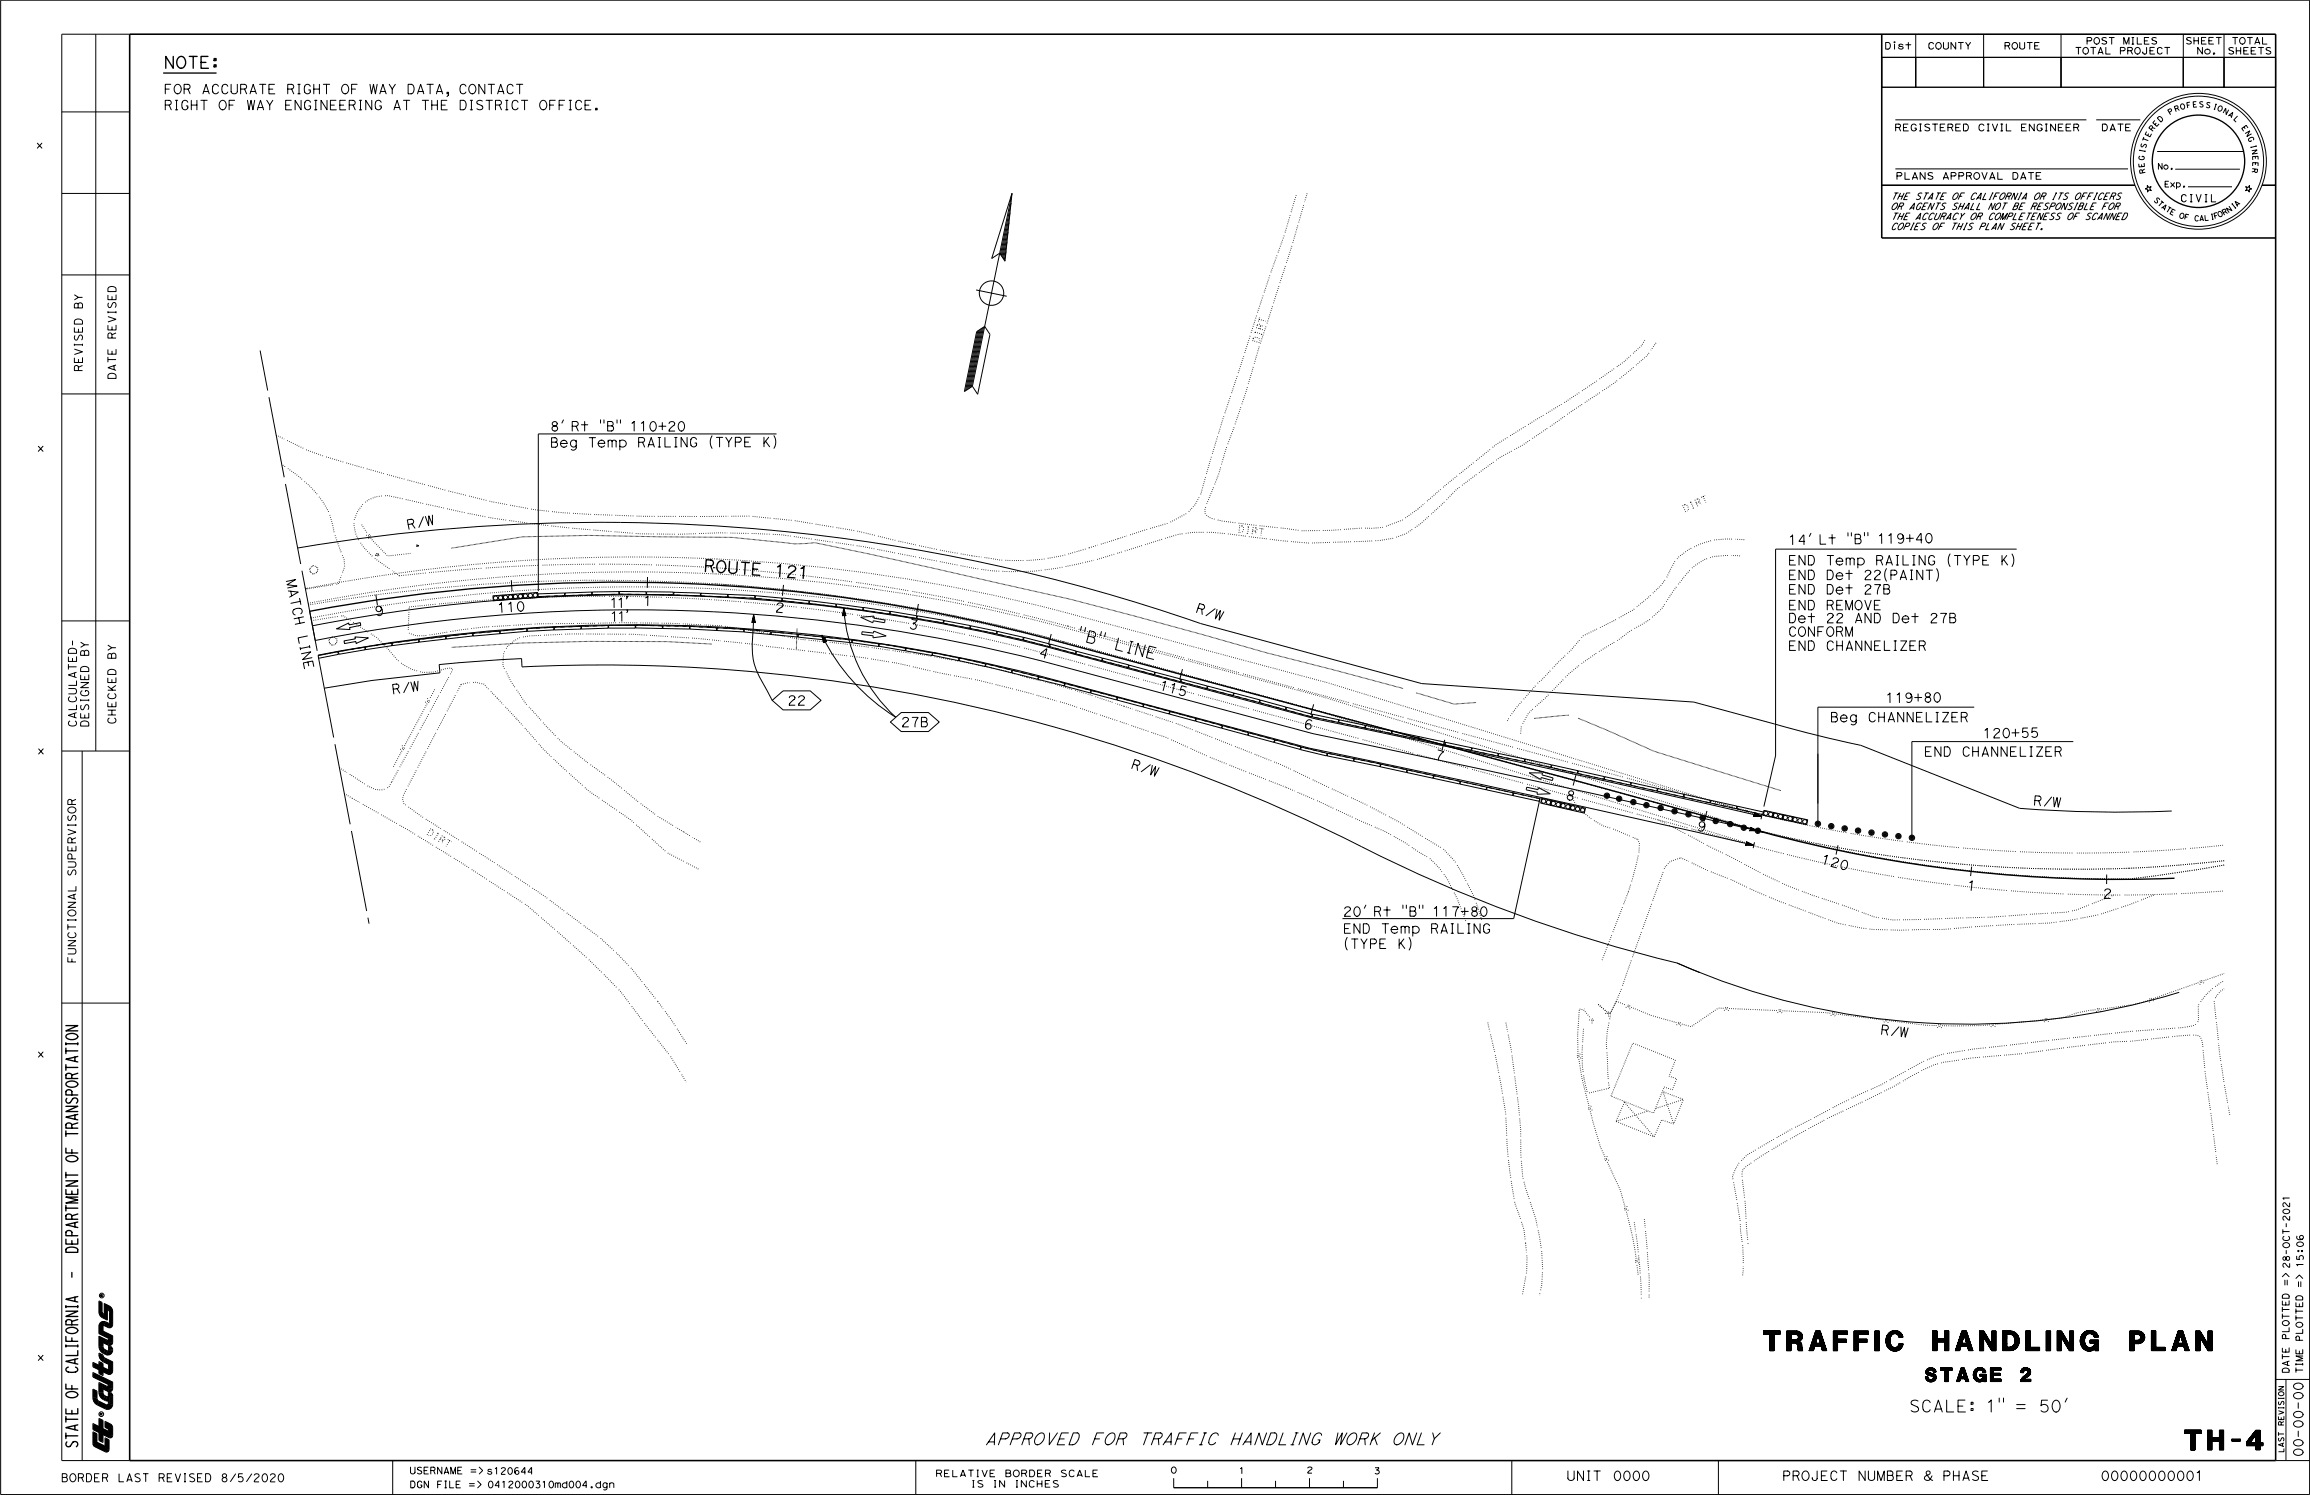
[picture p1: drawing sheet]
<svg xmlns="http://www.w3.org/2000/svg" width="432mm" height="279mm" viewBox="0 0 432 279" stroke-linecap="round" stroke-linejoin="round" font-family="sans-serif">
<defs><g id="words">
<text font-size="25.4" x="17.1" y="263.7">I</text>
<text font-size="9.9" x="48.6" y="73.1">\</text>
<text font-size="8.5" x="17" y="271.7">It</text>
<g font-size="5.3">
<text x="329.6" y="252.7">TRAFFIC</text>
<text x="361.1" y="252.7">HANDLING</text>
<text x="397.9" y="252.7">PLAN</text>
<text x="408.3" y="271.1">TH-4</text>
</g>
<g font-size="4.2">
<text x="359.8" y="258.5">STAGE</text>
<text x="377.6" y="258.5">2</text>
</g>
<text font-size="4" x="18.5" y="265.8">•</text>
<g font-size="3.6">
<text x="184.4" y="270.3">APPROVED FOR</text>
<text x="213.6" y="270.3">TRAFFIC HANDLING WORK ONLY</text>
</g>
<text font-size="3.5" x="12.1" y="196.6">;::</text>
<g font-size="3.2">
<text x="426.5" y="240.5">&quot;&quot;</text>
<text x="357.2" y="264.1">SCALE:</text>
<text x="371.5" y="264.1">1&quot;</text>
<text x="381.4" y="264.1">50'</text>
</g>
<g font-size="3.1">
<text x="30.8" y="12.8">NOTE:</text>
<text x="20.1" y="59.8">;:</text>
</g>
<text font-size="3" x="426.7" y="228.3">2</text>
<text font-size="2.9" x="359.6" y="277">&amp; PHASE</text>
<g font-size="2.8">
<text x="334.5" y="101.6">14'Lt</text>
<text x="345.3" y="101.6">&quot;B&quot; 119+40</text>
<text x="352.7" y="131.4">119+80</text>
<text x="301.6" y="277">0000</text>
<text x="392.8" y="277">00000000001</text>
</g>
<g font-size="2.7">
<text x="30.7" y="17.7">FOR</text>
<text x="37.8" y="17.7">ACCURATE</text>
<text x="53.7" y="17.7">RIGHT</text>
<text x="63.8" y="17.7">OF</text>
<text x="69" y="17.7">WAY</text>
<text x="76.1" y="17.7">DATA,</text>
<text x="85.9" y="17.7">CONTACT</text>
<text x="30.7" y="20.6">RIGHT</text>
<text x="40.8" y="20.6">OF</text>
<text x="46.2" y="20.6">WAY</text>
<text x="53.3" y="20.6">ENGINEERING</text>
<text x="73.6" y="20.6">AT</text>
<text x="78.9" y="20.6">THE</text>
<text x="85.9" y="20.6">DISTRICT</text>
<text x="100.8" y="20.6">OFFICE.</text>
<text x="103" y="83.7">Beg</text>
<text x="103.1" y="80.7">8' Rt</text>
<text x="110" y="83.7">Temp</text>
<text x="112.1" y="80.7">&quot;B&quot;</text>
<text x="118" y="80.7">110+20</text>
<text x="119.2" y="83.7">RAILING</text>
<text x="132.6" y="83.7">(TYPE</text>
<text x="334.4" y="105.7">END</text>
<text x="341.5" y="105.7">Temp</text>
<text x="350.7" y="105.7">RAILING</text>
<text x="364.1" y="105.7">(TYPE</text>
<text x="334.4" y="108.4">END</text>
<text x="334.4" y="111.2">END</text>
<text x="341.4" y="108.4">Det</text>
<text x="341.4" y="111.2">Det</text>
<text x="348.5" y="108.4">22(PAINT)</text>
<text x="348.5" y="111.2">27B</text>
<text x="334.4" y="116.6">Det</text>
<text x="334.4" y="114.2">END</text>
<text x="334.4" y="119.1">CONFORM</text>
<text x="341.4" y="114.2">REMOVE</text>
<text x="341.5" y="116.6">22</text>
<text x="346.8" y="116.6">AND</text>
<text x="353.7" y="116.6">Det</text>
<text x="360.9" y="116.6">27B</text>
<text x="334.4" y="121.7">END</text>
<text x="341.5" y="121.7">CHANNELIZER</text>
<text x="349.3" y="135.1">CHANNELIZER</text>
<text x="380.2" y="150.8">R/W</text>
<text x="251.1" y="174.7">END</text>
<text x="251.3" y="177.4">(TYPE</text>
<text x="258.3" y="174.7">Temp</text>
<text x="267.5" y="174.7">RAILING</text>
<text x="12.1" y="205">a..</text>
<text x="12.2" y="231.3">a..</text>
<text x="11.6" y="277.1">BORDER</text>
<text x="22.2" y="277.1">LAST</text>
<text x="29.7" y="277.1">REVISED</text>
<text x="41.5" y="277.1">8/5/2020</text>
<text x="292.9" y="277">UNIT</text>
<text x="333.3" y="277">PROJECT</text>
<text x="347.4" y="277">NUMBER</text>
</g>
<g font-size="2.6">
<text x="142.7" y="83.7">K)</text>
<text x="374.1" y="105.7">K)</text>
<text x="12.2" y="223.5">w</text>
<text x="12.2" y="232.8">w</text>
<text x="12.2" y="264.5">w</text>
</g>
<g font-size="2.5">
<text x="12.2" y="201.8">c:::</text>
<text x="12.2" y="211.1">c:::</text>
<text x="12.2" y="228.2">c:::</text>
<text x="12.2" y="247.9">c:::</text>
</g>
<g font-size="2.4">
<text x="352.4" y="9.3">Dist</text>
<text x="360.4" y="9.3">COUNTY</text>
<text x="374.7" y="9.3">ROUTE</text>
<text x="387.9" y="10.2">TOTAL PROJECT</text>
<text x="390" y="8.4">POST MILES</text>
<text x="354.3" y="24.6">REGISTERED</text>
<text x="369.8" y="24.6">CIVIL ENGINEER</text>
<text x="354.5" y="33.7">PLANS APPROVAL</text>
<text x="376.2" y="33.7">DATE</text>
<text x="429.4" y="234.6">..</text>
<text x="76.7" y="275.7">USERNAME =&gt;s120644</text>
<text x="76.7" y="278.3">DGN FILE =&gt; 041200031 0md004 .dgn</text>
</g>
<g font-size="2.3">
<text x="12.7" y="122.4">Om</text>
<text x="20.1" y="123.2">m</text>
<text x="261.4" y="177.4">K)</text>
<text x="426.5" y="244.3">Ww</text>
<text x="426.5" y="248.1">Oo</text>
<text x="426.5" y="253.1">Ww</text>
<text x="175.1" y="276.2">R[LATIV[</text>
<text x="181.7" y="278.2">IS</text>
<text x="185.8" y="278.2">IN INCH~S</text>
<text x="188" y="276.2">BORD[R</text>
<text x="198.4" y="276.2">SCAL[</text>
</g>
<g font-size="2.2">
<text x="13.9" y="66.5">&gt;</text>
<text x="12.7" y="156.4">&gt;</text>
</g>
<g font-size="2.1">
<text x="20.1" y="56.1">w</text>
<text x="13.9" y="62.2">w</text>
<text x="20.1" y="61.8">w</text>
<text x="13.9" y="67.9">w</text>
<text x="20.1" y="69.3">&lt;t</text>
<text x="20.1" y="66.3">w</text>
<text x="12.7" y="123.8">w</text>
<text x="12.7" y="127">&lt;tw</text>
<text x="20.1" y="127.7">w</text>
<text x="12.7" y="134.4">&lt;t w</text>
<text x="20.1" y="132.2">w</text>
<text x="12.7" y="168.2">&lt;t</text>
</g>
<g font-size="2">
<text x="13.9" y="56.4">&gt;-</text>
<text x="13.9" y="57.6">m</text>
<text x="13.5" y="121.6">' &gt;-</text>
<text x="20.1" y="121.8">&gt;-</text>
<text x="426.7" y="233.2">oo</text>
<text x="426.7" y="232">u</text>
<text x="429.1" y="246.9">&gt;-</text>
</g>
<g font-size="1.9">
<text x="353.6" y="39.3">OR ACENTS SHALL</text>
<text x="353.8" y="37.4">THE STATE OF CALIFORNIA OR ITS OFFICERS</text>
<text x="353.8" y="41.1">THE ACCURACY OR COMPLETENESS OF SCANNED</text>
<text x="371.7" y="39.3">NOT BE RESPONSIBLE FOR</text>
<text x="353.7" y="43">COPIES OF THIS PLAN SHEET.</text>
<text x="12.8" y="128.2">_jz</text>
<text x="20.1" y="130.7">u</text>
<text x="20.1" y="135.3">u</text>
<text x="12.7" y="169.7">z</text>
<text x="12.7" y="176.9">z</text>
</g>
<g font-size="1.8">
<text x="20.1" y="67.8">f-</text>
<text x="12.7" y="125.4">f-o</text>
<text x="12.7" y="131.4">u-</text>
<text x="12.7" y="135.9">uo</text>
<text x="12.1" y="200.3">I-</text>
<text x="12.1" y="212.7">I-</text>
<text x="12.1" y="220.5">I-</text>
<text x="12.1" y="226.6">I-</text>
<text x="429.3" y="232">w</text>
<text x="12.2" y="234.3">Cl</text>
<text x="426.5" y="245.5">f- f-</text>
<text x="12.1" y="266.1">I-</text>
<text x="12.1" y="269.2">I-</text>
</g>
<text font-size="1.7" x="218.9" y="275.6">0</text>
<g font-size="1.6">
<text x="20.1" y="63.3">Ct'.</text>
<text x="13.9" y="69.4">Ct'.</text>
<text x="7.1" y="84.6">X</text>
<text x="12.8" y="130">::J 0</text>
<text x="7.2" y="141.1">X</text>
<text x="12.7" y="162.2">::J</text>
<text x="12.7" y="178.4">::J</text>
<text x="7.1" y="197.8">X</text>
<text x="12.2" y="215.8">LL.</text>
<text x="427.3" y="234.6">'</text>
<text x="427" y="240.5">II</text>
<text x="429.5" y="240.5">11</text>
<text x="12.2" y="250.9">LL.</text>
<text x="7.1" y="254.6">X</text>
<text x="12.2" y="259.9">LL.</text>
</g>
<g font-size="1.5">
<text x="15.1" y="132.7">l/l</text>
<text x="12.7" y="150.5">'Jc:</text>
<text x="12.7" y="157.7">'Jc:</text>
<text x="12.7" y="158.9">_u</text>
<text x="426.5" y="246.9">f-</text>
<text x="429.1" y="256.8">f-</text>
</g>
<g font-size="1.4">
<text x="6.9" y="27.8">X</text>
<text x="20.1" y="57.6">Ul</text>
<text x="12.7" y="153.5">VJ</text>
<text x="12.7" y="163.6">VJ</text>
<text x="426.5" y="243">Cle,</text>
<text x="426.5" y="250.3">a_</text>
<text x="429.1" y="250.3">a_</text>
</g>
<g font-size="1.3">
<text x="20.1" y="129.1">cL</text>
<text x="12.6" y="179.9">LL</text>
<text x="426.7" y="230.8">f-</text>
</g>
<g font-size="1.2">
<text x="426.7" y="225.7">N</text>
<text x="426.7" y="236.9">N</text>
</g>
<text font-size="1" x="18.6" y="242.5">@</text>
</g></defs>
<g fill="none" stroke="#000" stroke-width=".19" stroke-dasharray=".1 .3 .1 .3 .1 .3 .1 .3" stroke-linecap="butt">
<path d="M241.3 39.6l1-3.1M243.7 38.4l-.9 3.2M244.3 36.2l-.4 1.6M235.1 58.4l1-3.2M235.3 59.7l1.2 .3M236.3 54.6l1.1-3.1M237.6 50.9l1.1-3.1M237.9 57.3l-1.1 3.1M238.9 47.2l1.1-3.2M239.1 53.5l-1.1 3.2M240.2 43.4l1-3.2M240.3 49.7l-1.1 3.2"/>
<path d="M241.5 46l-1 3.1M242.6 42.2l-.9 3.2M229 77.2l1-3.1M230.2 73.5l1.1-3.2M230.7 79.9l-1.2 3.1M231.5 69.7l1-3.2M231.9 76.1l-1 3.2M232.7 65.9l1-3.1M233.2 72.4l-1.1 3.1M233.9 62.2l1-3.2M234.3 63.3a.7 .7 0 0 1 1.2 .3M234.3 63.3l-.2 .4 1.2 .3 .2-.4"/>
<path d="M234.3 68.6l-1 3.2M234.6 62.2l.1-.3M234.6 62.1l1.2 .3M235.2 60.1l.3-.8M235.4 64.8l-1 3.2M235.5 61.4l.1-.5h.7M235.6 60.9l-.2-.3-.4 .2M235.8 62.6l.1-.3M236.1 61.6l-1.2-.3 .1-.5M236.6 61l-1 3.2M285.7 79.3l2.8-1.7M289 77.3l2.9-1.7"/>
<path d="M292.4 75.2l2.8-1.8M292.5 77.8l-2.8 1.9M295.7 73l2.8-1.8M295.7 75.6l-2.7 1.8M299 70.8l2.7-1.9M299 73.4l-2.7 1.8M302.2 68.5l1.3-.9 1.3-1.1M302.3 71.1l-2.8 1.9M305.3 66l1.5-1.4 .7-1M305.4 68.7l-2.6 2.1M308.2 66l-.3 .5-2.1 1.7M309.5 64.1l-.9 1.4"/>
<path d="M51.6 81.3l1.5 .7M53.3 87.2l-.6-.4M53.7 82.3l3 1.5M56.5 89.6l-2.7-2M57.2 84.1l3.2 1.1M59.3 92.4l-1.3-1.5-1.1-.9M61 85.4l3.2 .9M61.4 95.7l-1-1.8-.8-1M62.5 99.5l-.8-3.3M64.8 86.5l3.2 .9M66.2 97.2l.7-1.6 .9-1.4M67.6 98.1l1.1 1.6"/>
<path d="M68.3 93.9a4.9 4.9 0 0 1 3-1.2M68.6 87.6l3.2 .9M72 92.7l.5-.1 2.7 .6M72.4 88.7l3.2 .8M75.9 93.4l3.2 .7M76.2 89.7l3.2 .9M79.7 94.2l3.3 .7M80 90.7l3.2 .9M83.6 95.1l3.2 .7M83.8 91.8l3.3 .8M87.4 95.9l3.3 .7M87.7 92.7l3.2 .8"/>
<path d="M91.3 96.7l3.3 .5M91.5 93.7l3.3 .6M95.2 97.3l3.3 .4M95.4 94.4l3.3 .6M99.2 97.8l3.3 .4M99.3 95.1l3.3 .4M103.1 98.3l3.3 .4M103.2 95.6l3.3 .3M107 98.7l3.3 .3M107.2 95.9l3.3 .2M111 99.1l3.3 .2M111.1 96.2l3.3 .1"/>
<path d="M114.9 99.4l3.3 .2M115.1 96.3l3.3 .1M118.8 99.7l3.4 .1M119 96.4l3.3 .1M122.8 99.8h3.3M123 96.5h3.3M126.7 99.9l3.4-.2M126.9 96.5h3.4M130.7 99.7l3.3-.1M130.9 96.5h3.3M134.3 99.6h1.6M134.5 96.5h1.6"/>
<path d="M136.6 99.6l3.3 .1M136.7 96.5h3.4M140.5 99.7l3.3 .1M140.7 96.5l3.3 .3M144.5 99.9l3.3 .3M144.6 96.9l3.3 .3M148.6 97.3l3.3 .6M152.5 98l3.3 .5M156.4 98.6l3.3 .6M160.3 99.3l3.2 .7M211.3 100l3.1-1.1M215 98.8l3.2-1"/>
<path d="M218.8 97.6l2.9-1.6M221 99.8l-.7 .1-2.5 .7M222.2 95.6l1.2-1.3 .7-1.4M224.4 92.4l.9-3.2M225 99.5h-1.9l-1.5 .2M225.4 94.8l-.2 .3 .1 .9 .4 .5 1.3 .5M225.5 88.6l.9-3.2M226.6 84.8l1-3.2M226.8 91.1l-1.2 3.1M227.6 97.2l3.3 .5M227.8 81l1-3.2M228.2 87.4l-1.1 3.1"/>
<path d="M228.9 99.7l-3.3-.2M229.3 83.6l-1 3.2M231.5 97.8l3.3 .4M232.2 98.3a.7 .7 0 0 1-.2 1.2M232.2 98.3l-.4-.1-.2 1.3h.4M233.1 99.7h.3M233.2 98.4l.3 .1M233.4 98.5l-.2 1.2M234.1 99.8l.1-1.2 .5 .1M234.1 99.2l.6 .1 .1 .6M234.7 99.3l.3-.3-.3-.3M235.5 98.8l.8 .1"/>
<path d="M235.5 98.3l3.3 .3M235.9 98.8l-.2 1.2M239.4 98.7l3.3 .4M243.3 99.2h3.4M247.3 99.1l3.3-.1M251.2 98.9l3.4-.2M255.2 98.7l3.3-.1M259.1 98.3l3.1-1.1M262.7 96.8l2.3-1.7M264 99l-1.2 .8-1.8 .6M265 95.1l1.3-1M266.8 93.6l2.5-2.1"/>
<path d="M267.1 96.5l-1.6 1.4-1 .7M269.8 91.1l2.5-2.1M270 93.8l-2.5 2.3M272.8 91.1l-2.4 2.3M272.8 88.6l2.6-2.1M275.9 86.1l2.6-2.1M276 88.7l-2.7 2M279 83.6l2.8-1.8M279.2 86.4l-2.7 1.9M282.3 81.4l2.8-1.7M282.5 84.3l-2.8 1.7M285.9 82.3l-2.8 1.7"/>
<path d="M289.2 80.1l-2.7 1.8M314.9 94.3a.7 .7 0 0 1 .5 1.2M314.9 94.3l-.3 .2 .5 1.1 .3-.1M315.9 93.9l.3-.1M316.1 93.8l.5 1.2M316.4 95l.3-.1M317.1 94l.5-.2 .5 .5M317.4 94.6l-.6-1.1 .5-.2M317.6 93.8l.1-.4-.4-.1M318 93l.7-.4M318.4 92.8l.5 1.1M57.1 110a320.2 320.2 0 0 1 76.9-5.5"/>
<path d="M57.3 110.1l5-.8M57.3 110.1l-.3-.3M57.6 112.8a317.2 317.2 0 0 1 76.2-5.5M57.7 113.1a329 329 0 0 1 75.5-4M58 106.4l-.2 .2 .2 .1M58 106.2v.2M58 106.7v.2l.2 .1M58.1 115.5a314.5 314.5 0 0 1 75.6-5.5M58.2 107v.2h.3M58.2 116l5-.8M58.3 106h-.2l-.1 .2M58.5 105.8h-.2v.2"/>
<path d="M58.5 107.2l.2 .1 .1-.1M58.8 107.2h.2l.1-.2M58.9 105.9a.26 .26 0 0 0-.2-.2 .26 .26 0 0 0-.2 .1M59.1 107l.2-.1v-.2M59.2 106.1l-.1-.2h-.2M59.3 106.7h.2l-.1-.2M59.4 106.5v-.3l-.2-.1M61.6 119.8l-.2 .1 .2 .1M61.6 119.5v.3M61.9 119.3h-.3v.2M62.1 119.1h-.2v.2M62.5 119.2a.26 .26 0 0 0-.2-.2 .26 .26 0 0 0-.2 .1"/>
<path d="M62.8 119.4l-.1-.2h-.2M62.9 109.2l.4-.1M62.9 119.8l.1-.3-.2-.1M63.3 109.1l.5-1.5M63.8 103.2l-1.2-3.1M63.8 115.1h.3M64 107l.4-1.1-.1-1.3-.3-.8M64.1 115.1l1.4 .9M66 116.3l2.8 1.8M67.1 100.9a5.7 5.7 0 0 1-.9-3.1M68.4 100l1.2 .2M68.9 100.7l.2-1.2"/>
<path d="M69.3 100.5l3.1 3.4 4.3-.5M69.3 118.5l1.1 .7 1.5 1.4M69.6 104l-1.8-1.9-.4-.6M70.2 103.8l.6 .1M70.2 103.8l.4-.5M70.7 103.7l-.1-.2-.3 .1 .2 .3 .2-.2M70.8 103.9l-.2-.6M72.8 106.3l-2.7-1.9M74.6 107.6l-1.3-.9M74.6 107.6l5-.5M76.3 117.7l.1-3.3M76.5 113.7v-.3"/>
<path d="M76.5 113.4l4.9-.5M78.1 102h-.1h.1M78.1 102v-.1l-.2 .1 .1 .1 .1-.1M78.2 102l-.1-.2-.2 .2 .1 .1 .2-.1M78.2 102l-.1-.2-.3 .1 .2 .3 .2-.2M79.7 118.8a3.9 3.9 0 0 1-3.2-.5M80.2 107l10-.8M82.1 112.9l9.9-.8M83.6 118.1l-3.3 .6M84.5 102.4l-.1 .1M84.7 102.4h-.1M84.9 102.4h-.1"/>
<path d="M85.1 102.3h-.1M85.4 102.3h-.2M85.6 102.3h-.1M85.8 102.2h-.1M86 102.2h-.1M86.3 102.1l-.2 .1M86.5 102.1h-.1M86.7 102.1h-.1M86.9 102l-.1 .1M87.2 102h-.2M87.4 102h-.1M87.5 117.5l-3.3 .5"/>
<path d="M87.6 101.9l-.1 .1M87.8 101.9h-.1M88.1 101.9h-.2M88.3 101.8h-.1M88.5 101.8h-.1M88.7 101.8h-.1M89 101.7h-.2M89.2 101.7h-.1M89.4 101.6l-.1 .1M89.6 101.6h-.1M89.9 101.6h-.2M90.1 101.5l-.1 .1"/>
<path d="M90.3 101.5h-.1M90.5 101.5h-.1M90.8 101.4l-.2 .1M90.8 106.2l10-.6M91 101.4h-.1M91.2 101.4h-.1M91.4 101.3h-.1M91.4 117.1l-3.3 .4M91.6 101.3h-.1M91.9 101.3h-.2M92.1 101.2h-.1M92.3 101.2h-.1"/>
<path d="M92.5 101.1l-.1 .1M92.7 112l9.9-.4M92.8 101.1h-.2M93 101.1h-.1M93.2 101l-.1 .1M93.4 101h-.1M93.7 101h-.2M93.9 100.9l-.1 .1M94.1 100.9h-.1M94.3 100.9h-.1M94.6 100.8h-.2M94.8 100.8h-.1"/>
<path d="M95 100.7l-.1 .1M95.2 100.7h-.1M95.4 116.9l-3.3 .2M95.5 100.7h-.2M95.7 100.6l-.1 .1M95.9 100.6h-.1M96.1 100.6h-.1M96.4 100.5l-.2 .1M96.6 100.5h-.1M96.8 100.5h-.1M97 100.4h-.1M97.3 100.4h-.2"/>
<path d="M97.5 100.4h-.2M97.7 100.3h-.1M97.8 119l1.2-.2 2.1-.1M97.9 100.3h-.1M98.2 100.3h-.2M98.4 100.3h-.1M98.6 100.3h-.1M98.8 100.3h-.1M99.1 100.3h-.2M99.3 100.3h-.1M99.3 116.7l-3.3 .2M99.5 100.3h-.1"/>
<path d="M99.7 100.3h-.1M100 100.3h-.2M100.2 100.3h-.1M100.4 100.3h-.1M100.6 100.3h-.1M100.9 100.3h-.2M101.1 100.3h-.1M101.3 100.2l-.1 .1M101.4 105.6l10-.2M101.6 100.2h-.2M101.7 118.7l3.4-.1M101.8 100.2h-.1"/>
<path d="M102 100.2h-.1M102.2 100.2h-.1M102.5 100.2h-.2M102.7 100.2h-.1M102.9 100.2h-.1M103.1 100.2h-.1M103.3 111.6l10-.2M103.3 116.6h-3.3M103.4 100.2h-.2M103.6 100.2h-.1M103.8 100.2h-.1M104 100.2h-.1"/>
<path d="M104.3 100.2h-.1M104.5 100.2h-.1M104.7 100.2h-.1M104.8 120h.2M105 100.2h-.2M105.1 120h.1M105.2 100.2h-.1M105.3 120h.1M105.4 100.2h-.1M105.5 120h.1M105.6 100.2h-.1M105.7 118.5h3.3"/>
<path d="M105.7 120h.2M105.9 100.2h-.2M106 120h.1M106.1 100.1l-.1 .1M106.2 120h.1M106.3 100.1h-.1M106.4 120h.2M106.5 100.1h-.1M106.7 120l.1-.1M106.8 100.1h-.2M106.9 119.9h.1M107 100.1h-.1"/>
<path d="M107.1 119.9h.1M107.2 100.1h-.1M107.2 116.5l-3.3 .1M107.3 119.9h.2M107.5 100.1h-.2M107.6 119.9h.1M107.7 100.1h-.1M107.8 119.9h.1M107.9 100.1h-.1M108 119.9h.1M108.1 100.1h-.1M108.2 119.9h.2"/>
<path d="M108.4 100.1h-.2M108.5 119.9h.1M108.6 100.1h-.1M108.7 119.9h.1M108.8 100.1h-.1M108.9 119.9h.1M109 100.1h-.1M109.1 119.9h.2M109.3 100.1h-.2M109.4 119.9h.1M109.5 100.1h-.1M109.6 119.9h.1"/>
<path d="M109.6 118.5h3.4M109.7 100.1h-.1M109.8 119.9h.2M109.9 100.1h-.1M110.1 119.9h.1M110.2 100.1h-.2M110.3 119.9h.1M110.4 100.1h-.1M110.5 119.9h.1M110.6 100.1h-.1M110.7 119.9h.2M110.9 100.1h-.2"/>
<path d="M111 119.9h.1M111.1 100.1h-.1M111.2 119.9h.1M111.2 116.5h-3.3M111.3 100.1h-.1M111.4 119.9h.1M111.5 100.1h-.1M111.6 119.9h.2M111.8 100.1h-.2M111.9 119.9h.1M112 100.1h-.1M112 105.4l10 .2"/>
<path d="M112.1 119.9h.1M112.2 100.1h-.1M112.3 119.9h.2M112.4 100.1h-.1M112.6 119.9h.1M112.7 100.1h-.2M112.8 119.9h.1M112.9 100.1h-.1M113 119.9h.1M113.1 100.1h-.1M113.2 119.9h.2M113.4 100.1h-.2"/>
<path d="M113.5 119.9h.1M113.6 100.1h-.2M113.6 118.5h3.3M113.7 119.9h.1M113.8 100.1h-.1M113.9 111.4l10 .2M113.9 119.9h.1M114 100.1h-.1M114.1 119.9h.2M114.3 100.1h-.2M114.4 119.9h.1M114.5 100.2l-.1-.1"/>
<path d="M114.6 119.9h.1M114.7 100.2h-.1M114.8 119.9h.1M114.9 100.2h-.1M115 119.9h.2M115.2 116.4l-3.4 .1M115.2 100.2h-.2M115.3 119.9h.1M115.4 100.2h-.1M115.5 119.9h.1M115.6 100.2h-.1M115.7 119.9h.2"/>
<path d="M115.8 100.2h-.1M116 119.9h.1M116.1 100.2h-.2M116.2 119.9h.1M116.3 100.2h-.1M116.4 119.9h.1M116.5 100.2h-.1M116.6 119.9h.2M116.8 100.2h-.2M116.9 119.9h.1M117 100.2h-.1M117.1 119.9h.1"/>
<path d="M117.2 100.2h-.1M117.3 119.9h.1M117.4 100.2h-.1M117.5 119.9h.2M117.6 118.5l3.3 .2M117.7 100.2h-.2M117.8 119.9h.1M117.9 100.2h-.1M118 119.9h.1M118.1 100.2h-.1M118.2 119.9h.1M118.3 100.2h-.1"/>
<path d="M118.5 119.9h.1M118.6 100.2h-.2M118.7 119.9h.1M118.8 100.2h-.1M118.9 119.9h.1M119 100.2h-.1M119.1 116.4h-3.3M119.1 119.9h.2M119.2 100.2h-.1M119.4 119.9h.1M119.5 100.2h-.2M119.6 119.9h.1"/>
<path d="M119.7 100.3l-.1-.1M119.8 119.9h.1M119.9 100.3h-.1M120 119.9h.2M120.2 100.3h-.2M120.3 119.9h.1M120.4 100.3h-.1M120.5 119.9h.1M120.6 100.3h-.1M120.7 119.9h.1M120.8 100.3h-.1M120.9 119.9h.2"/>
<path d="M121.1 100.3h-.2M121.2 119.9h.1M121.3 100.3h-.1M121.4 119.9h.1M121.5 118.7l3.3 .3M121.5 100.3h-.1M121.6 119.9h.2M121.7 100.3h-.1M121.9 119.9h.1M122 100.3h-.2M122.1 119.9h.1M122.2 100.3h-.1"/>
<path d="M122.3 119.9h.1M122.4 100.3h-.1M122.5 119.9h.2M122.7 100.3h-.2M122.7 105.6l10 .4M122.8 119.9h.1M122.9 100.3h-.1M123 119.9h.1M123.1 116.5l-3.4-.1M123.1 100.3h-.1M123.2 119.9h.1M123.3 100.3h-.1"/>
<path d="M123.4 119.9h.2M123.6 100.3h-.2M123.7 119.9h.1M123.8 100.3h-.1M123.9 119.9h.1M124 100.3h-.1M124.1 119.9h.2M124.2 100.3h-.1M124.4 119.9h.1M124.5 100.3h-.2M124.5 111.7l8.5 .4M124.6 119.9h.1"/>
<path d="M124.7 100.3h-.1M124.8 119.9h.1M124.9 100.3h-.1M125 119.9h.2M125.1 100.3h-.1M125.3 119.9l.1 .1M125.4 100.3h-.2M125.5 119l3.3 .2M125.5 120h.1M125.6 100.3h-.1M125.7 120h.1M125.8 100.3h-.1"/>
<path d="M125.9 120h.2M126.1 100.3h-.2M126.2 120h.1M126.3 100.3h-.1M126.5 100.4h-.1M126.7 100.4h-.1M127 100.4h-.2M127 116.6l-3.3-.1M127.2 100.4h-.1M127.4 100.4h-.1M127.6 100.4h-.1M127.9 100.4h-.2"/>
<path d="M128.1 100.4h-.1M128.3 100.4h-.1M128.5 100.4h-.1M128.8 100.4h-.1M129 100.4h-.1M129.2 100.4h-.1M129.4 119.3l3.3 .3M129.5 100.4h-.2M129.7 100.4h-.1M129.9 100.4h-.1M130.1 100.4h-.1M130.4 100.4h-.2"/>
<path d="M130.6 100.4h-.1M130.8 100.4h-.1M131 116.8l-3.4-.2M131 100.4h-.1M131.3 100.4h-.2M131.5 100.4h-.1M131.7 100.4h-.1M132 100.4h-.2M132.2 100.4h-.1M132.4 100.4h-.1M132.6 100.4h-.1M132.9 100.4h-.2"/>
<path d="M133.1 100.4h-.1M133.1 119.6l1.7 .2M133.2 109.1a328.9 328.9 0 0 1 65.6 10.8M133.3 116.9l-1.7-.1M133.3 106.1h.1M133.3 100.4h-.1M133.4 106.1h.1M133.4 106.1l5 .3M133.5 106.1h-.1M133.5 100.4h-.1M133.5 112.1l5 .4M133.7 110a314.5 314.5 0 0 1 62 9.3l50.8 13.6 81.3 25"/>
<path d="M133.7 109.1a328.9 328.9 0 0 1 65.1 10.8M133.8 100.4h-.2M133.8 107.3a317.1 317.1 0 0 1 62.6 9.3l50.9 13.7 81.3 25M134 104.5a319.8 319.8 0 0 1 63.1 9.4l51 13.7 81.2 25M134 100.4h-.1M134.2 100.4h-.1M134.3 100.4h-.1M134.6 100.4h-.2M134.8 100.4h-.1M134.9 117l-1.6-.1M135 100.4h-.1M135.2 100.4h-.1"/>
<path d="M135.4 119.8l3.3 .4M135.5 100.4h-.2M135.7 100.4h-.1M135.9 100.4h-.1M136.1 100.4h-.1M136.4 100.4h-.2M136.6 100.4h-.1M136.8 100.4h-.1M137 100.5l-.1-.1M137.3 100.5h-.2M137.5 100.5h-.1M137.7 100.5h-.1"/>
<path d="M138 100.5h-.2M138.2 100.6h-.2M138.4 100.6h-.1M138.6 100.6h-.1M138.8 117.6l-3.2-.5M138.9 100.6h-.2M139 106.5l9.9 .9M139.1 100.7l-.1-.1M139.1 112.5l10 1M139.3 100.7h-.1M139.5 100.7h-.1M139.8 100.7h-.2"/>
<path d="M140 100.7h-.1M140.2 100.8h-.1M140.4 100.8h-.1M140.7 100.8h-.2M140.9 100.8h-.1M141.1 100.9h-.1M141.3 100.9h-.1M141.6 100.9h-.2M141.8 100.9h-.1M142 101l-.1-.1M142.2 101h-.1M142.5 101h-.2"/>
<path d="M142.7 101h-.1M142.8 118.2l-3.3-.5M142.9 101h-.1M143.1 101.1h-.1M143.4 101.1h-.2M143.6 101.1h-.1M143.8 101.1h-.1M144 101.2l-.1-.1M144.3 101.2h-.2M144.5 101.2h-.1M144.7 101.2h-.1M144.9 101.2h-.1"/>
<path d="M145.2 101.3h-.2M145.4 101.3h-.1M145.6 101.3h-.1M145.9 101.3h-.2M146.1 101.4l-.1-.1M146.3 101.4h-.1M146.5 101.4h-.1M146.6 118.9l-3.2-.6M146.8 101.4h-.2M147 101.5l-.1-.1M147.2 101.5h-.1M147.4 101.5h-.1"/>
<path d="M147.7 101.5h-.2M147.9 101.6l-.1-.1M148.1 101.6h-.1M148.3 101.6h-.1M148.4 100.3l3.3 .4M148.6 101.6h-.2M148.8 101.6h-.1M148.9 119.9v-.1M148.9 119.7v-.1M148.9 119.5v-.2M148.9 119.2v-.1M148.9 119v-.1"/>
<path d="M148.9 118.8v-.1M149 118.6v-.2M149 118.3v-.1M149 118.1v-.1M149 117.9v-.1M149 117.7v-.2M149 101.6h-.1M149.2 101.6h-.1M149.5 101.6h-.2M149.6 107.5l9.9 1.3M149.7 101.6h-.1M149.7 113.6l9.9 1.2"/>
<path d="M149.9 101.6h-.1M150.1 101.6h-.1M150.4 101.6h-.2M150.5 119.6l-3.2-.6M150.6 101.6h-.1M150.8 101.6h-.1M151 101.5l-.1 .1M151.3 101.5h-.1M151.5 101.5h-.1M151.7 101.5h-.1M152 101.5h-.2M152.2 101.4h-.1"/>
<path d="M152.3 100.8l3.3 .5M152.4 101.4h-.1M152.6 101.5h-.1M152.8 101.5h-.1M153.1 101.6h-.2M153.3 101.6h-.1M153.5 101.7h-.1M153.7 101.7h-.1M154 101.8l-.2-.1M154.2 101.8h-.1M154.4 101.9l-.1-.1M154.5 120l-3.3-.4"/>
<path d="M154.6 101.9h-.1M154.8 102l-.1-.1M155.1 102h-.2M155.3 102h-.1M155.5 102.1h-.1M155.7 102.1h-.1M156 102.2h-.2M156.2 102.2h-.1M156.2 101.4l3.3 .5M156.4 102.3l-.1-.1M156.6 102.3h-.1M156.8 102.4l-.1-.1"/>
<path d="M157.1 102.4h-.2M157.3 102.5l-.1-.1M157.5 102.5h-.1M157.7 102.6l-.1-.1M158 102.6h-.2M158.2 102.6h-.1M158.4 102.7h-.1M158.6 102.7h-.1M158.8 102.8h-.1M159.1 102.8h-.2M159.3 102.9l-.1-.1M159.5 102.9h-.1"/>
<path d="M159.7 103l-.1-.1M160 103h-.2M160.1 108.9l9.9 1.5M160.1 102l3.3 .6M160.2 103.1l-.1-.1M160.2 114.9l9.9 1.6M160.4 103.1h-.1M160.6 103.1h-.1M160.8 103.2h-.1M161.1 103.2h-.2M161.3 103.3h-.1M161.5 103.3h-.1"/>
<path d="M161.7 103.4h-.1M162 103.4h-.2M162.2 103.5l-.1-.1M162.4 103.5h-.1M162.6 103.6l-.1-.1M162.8 103.6h-.1M163.1 103.7l-.2-.1M163.3 103.7h-.1M163.5 103.8l-.1-.1M163.7 103.8h-.1M164 103.9l-.2-.1M164 102.7l3.3 .6"/>
<path d="M164.1 100.2l3.3 .8M164.2 103.9h-.2M164.4 104l-.1-.1M164.6 104h-.1M164.8 104.1l-.1-.1M165.1 104.1h-.2M165.3 104.2l-.1-.1M165.5 104.2h-.1M165.7 104.3l-.1-.1M165.9 104.3h-.1M166.2 104.4l-.2-.1M166.4 104.4h-.1"/>
<path d="M166.6 104.5l-.1-.1M166.8 104.5h-.1M167.1 104.6l-.2-.1M167.3 104.6h-.2M167.5 104.6h-.1M167.7 104.7h-.1M167.9 103.4l3.3 .7M167.9 104.7h-.1M168 101.1l3.2 .7M168.2 104.8h-.2M168.4 104.8h-.1M168.6 104.9h-.1"/>
<path d="M168.8 104.9h-.1M169 105h-.1M169.3 105h-.2M169.5 105.1h-.1M169.7 105.1h-.1M169.9 105.2h-.1M170.2 105.2h-.2M170.4 105.3h-.1M170.6 110.5l9.8 1.9M170.6 105.3h-.1M170.7 116.7l9.8 1.9M170.8 105.4h-.1"/>
<path d="M171 105.4h-.1M171.3 105.5h-.2M171.5 105.5h-.1M171.7 105.6h-.1M171.8 104.2l3.3 .6M171.8 102l3.3 .7M171.9 105.6h-.1M172.1 105.7h-.1M172.4 105.7h-.2M172.6 105.8h-.1M172.8 105.8h-.1M173 105.9h-.1"/>
<path d="M173.3 105.9h-.2M173.5 106h-.1M173.7 106h-.1M173.9 106.1h-.1M174.1 106.1h-.1M174.4 106.2l-.2-.1M174.6 106.2h-.1M174.8 106.3l-.1-.1M175 106.3h-.1M175.2 106.4l-.1-.1M175.5 106.4h-.2M175.7 105l3.3 .6"/>
<path d="M175.7 106.5l-.1-.1M175.7 102.8l3.3 .6M175.9 106.5h-.1M176.1 106.6l-.1-.1M176.4 106.6h-.2M176.6 106.7h-.1M176.8 106.7h-.1M177 106.8h-.1M177.2 106.8h-.1M177.5 106.9h-.2M177.7 106.9h-.1M177.9 107h-.1"/>
<path d="M178.1 107h-.1M178.3 107.1h-.1M178.6 107.1h-.2M178.8 107.2h-.1M179 107.2h-.1M179.2 107.3h-.1M179.5 107.3h-.2M179.6 105.7l3.2 .6M179.6 103.5l2.2 .4M179.7 107.4h-.2M179.9 107.4h-.1M180.1 107.5h-.1"/>
<path d="M180.3 107.5h-.1M180.6 107.6h-.2M180.8 107.6h-.1M181 107.7h-.1M181 112.6l9.8 2.2M181.1 118.7l9.8 2.3M181.2 107.7h-.1M181.4 107.8h-.1M181.7 107.8h-.2M181.8 103.9l1.6 .2M181.9 107.9h-.1M182.1 107.9h-.1"/>
<path d="M182.3 108h-.1M182.5 108h-.1M182.8 108.1h-.2M183 108.1h-.1M183.2 108.2h-.1M183.4 108.2h-.1M183.5 106.4l3.3 .3M183.7 108.3h-.2M183.9 108.4l-.2-.1M184 104.2l3.3 .5M184.1 108.4h-.1M184.3 108.5l-.1-.1"/>
<path d="M184.5 108.5h-.1M184.8 108.6l-.2-.1M185 108.6h-.1M185.2 108.7l-.1-.1M185.4 108.7h-.1M185.6 108.8l-.1-.1M185.9 108.8h-.2M186.1 108.9l-.1-.1M186.3 108.9h-.1M186.5 109l-.1-.1M186.7 109h-.1M187 109.1l-.2-.1"/>
<path d="M187.2 109.1h-.1M187.4 106.8h3.3M187.4 109.2l-.1-.1M187.6 109.2h-.1M187.9 109.3l-.2-.1M188 104.7h3.3M188.1 109.3h-.1M188.3 109.4l-.1-.1M188.5 109.4h-.1M188.7 109.5l-.1-.1M189 109.5h-.2M189.2 109.6l-.1-.1"/>
<path d="M189.4 109.6h-.1M189.6 109.7l-.1-.1M189.8 109.7h-.1M190.1 109.8l-.2-.1M190.3 109.8h-.1M190.5 109.9l-.1-.1M190.7 109.9h-.1M191 110l-.2-.1M191.2 110h-.1M191.4 106.8l3.3-.2M191.4 114.9l8.2 2.1M191.4 110.1l-.1-.1"/>
<path d="M191.6 110.1h-.1M191.8 110.2l-.1-.1M191.9 104.7l3.3-.2M192.1 110.2h-.2M192.3 110.3l-.1-.1M192.5 110.3h-.1M192.7 110.3h-.1M192.9 110.4h-.1M193.2 110.4h-.2M193.4 110.5h-.1M193.6 110.5h-.1M193.8 110.6h-.1"/>
<path d="M194.1 110.6h-.2M194.3 110.7h-.1M194.5 110.7h-.1M194.7 110.8h-.1M194.9 110.8h-.1M195.2 110.9h-.2M195.3 106.5l3.3-.5M195.4 110.9h-.1M195.6 111h-.1M195.8 111h-.1M195.9 104.3l3.2-.6M196 111.1h-.1"/>
<path d="M196.3 111.1h-.2M196.5 111.2h-.1M196.7 111.2h-.1M196.9 111.3h-.1M197.2 111.3h-.2M197.4 111.4h-.1M197.6 111.4h-.1M197.8 111.5h-.1M198 111.5h-.1M198.3 111.6h-.2M198.5 111.6h-.1M198.7 111.7h-.1"/>
<path d="M198.8 119.9l117.2 31.9M198.9 111.7h-.1M199.1 111.8h-.1M199.2 105.9l3.3-.7M199.4 111.8h-.2M199.6 111.9h-.1M199.6 117l1.4 .4M199.7 103.5l3.2-.9M199.8 111.9h-.1M200 112h-.1M200.3 112h-.2M200.5 112.1h-.2"/>
<path d="M200.7 112.2l-.1-.1M200.9 112.2h-.1M201.1 112.3l-.1-.1M201.4 112.3h-.2M201.6 112.4h-.2M201.6 117.6l9.7 2.6M201.8 112.4h-.1M202 112.5h-.1M202.2 112.6l-.1-.1M202.4 112.6h-.1M202.7 112.7l-.2-.1M202.9 105.1l1.6-.4"/>
<path d="M202.9 112.7h-.1M203.1 112.8h-.1M203.3 112.8h-.1M203.5 102.4h.1M203.5 112.9h-.1M203.6 102.4l1.6-.5M203.8 113l-.2-.1M204 113h-.1M204.2 113.1l-.1-.1M204.4 113.1h-.1M204.6 113.2h-.1M204.9 113.2h-.2"/>
<path d="M205.1 113.3h-.1M205.1 104.6l3.2-1M205.3 113.4l-.1-.1M205.5 113.4h-.1M205.7 113.5l-.1-.1M205.8 101.7l3.2-1M206 113.5h-.2M206.2 113.6h-.1M206.4 113.6h-.1M206.6 113.7h-.1M206.8 113.8l-.1-.1M207.1 113.8h-.2"/>
<path d="M207.3 113.9l-.1-.1M207.5 113.9h-.1M207.7 114h-.1M207.9 114h-.1M208.2 114.1h-.2M208.4 114.2l-.1-.1M208.6 114.2h-.1M208.8 114.3l-.1-.1M208.9 103.4h.1M209 114.3h-.1M209.1 100.7l1.6-.6M209.3 114.4h-.2"/>
<path d="M209.5 114.4h-.2M209.7 103.2l-.7 .2M209.7 114.5h-.1M209.9 114.6l-.1-.1M210.1 114.6h-.1M210.4 114.7l-.2-.1M210.6 114.7h-.2M210.8 114.8h-.1M211 114.9l-.1-.1M211.2 114.9h-.1M211.4 115l-.1-.1M211.7 115h-.2"/>
<path d="M211.9 115.1h-.1M212.1 115.1h-.1M212.3 115.2h-.1M212.5 115.3l-.1-.1M212.8 115.3h-.2M213 115.4l-.1-.1M213.2 115.4h-.1M213.4 115.5h-.1M213.4 102l-3.1 1M213.6 115.6l-.1-.1M213.9 115.6h-.2M214.1 115.7l-.1-.1"/>
<path d="M214.3 115.7h-.1M214.5 115.8h-.1M214.7 115.9l-.1-.1M215 115.9h-.2M215.2 116l-.2-.1M215.4 116h-.1M215.6 116.1h-.1M215.8 116.2l-.1-.1M216 116.2h-.1M216.3 116.3l-.2-.1M216.5 116.3h-.1M216.7 116.4h-.1"/>
<path d="M216.9 116.5l-.1-.1M217.1 116.5h-.1M217.2 100.8l-3.2 1M217.4 116.6l-.2-.1M217.6 116.6h-.1M217.8 116.7h-.1M218 116.8l-.1-.1M218.2 116.8h-.1M218.5 116.9l-.2-.1M218.7 116.9h-.1M218.9 117h-.1M219.1 117.1l-.1-.1"/>
<path d="M219.3 117.1h-.1M219.5 117.2l-.1-.1M219.8 117.2h-.2M220 117.3h-.1M220.2 117.3h-.1M220.4 117.4h-.1M220.6 117.5l-.1-.1M220.9 117.5h-.2M221.1 117.6h-.1M221.3 117.6h-.1M221.5 117.7h-.1M221.7 117.8l-.1-.1"/>
<path d="M222 117.8h-.2M222.2 117.9h-.1M222.4 117.9h-.1M222.6 118h-.1M222.8 118.1l-.1-.1M223.1 118.1h-.2M223.3 118.2h-.2M223.5 118.2h-.1M223.7 118.3h-.1M223.9 118.4l-.1-.1M224.1 118.4h-.1M224.4 118.5l-.2-.1"/>
<path d="M224.6 118.5h-.1M224.8 118.6h-.1M225 118.7l-.1-.1M225.2 118.7h-.1M225.5 118.8h-.2M225.7 118.9l-.1-.1M225.9 118.9h-.1M226.1 119l-.1-.1M226.3 119h-.1M226.5 119.1h-.1M226.8 119.2l-.2-.1M227 119.2h-.1"/>
<path d="M227.2 119.3h-.1M227.4 119.4l-.1-.1M227.6 119.4h-.1M227.9 119.5l-.2-.1M228.1 119.5h-.1M228.3 119.6h-.1M228.5 119.7l-.1-.1M228.7 119.7h-.1M228.9 119.8h-.1M229.2 119.8h-.2M229.4 119.9h-.1M229.6 120l-.1-.1"/>
<path d="M232.8 100.2l-3.3-.4M236.8 100.7l-3.3-.4M240.7 101.2l-3.3-.4M244.6 101.5l-3.3-.3M248.6 101.4l-3.3 .1M252.5 101.3h-3.3M256.5 101.1l-3.3 .1M260.4 100.6l-3.3 .5M295.2 119.6l-2.2 2.5M298.5 117.6l-2.6 1.2-.3 .4M302.1 115.8l-3 1.5M305 117.8l-2.7 1.9"/>
<path d="M305.5 113.8l-2.9 1.7M308.4 115.8l-2.9 1.7M308.5 111.3l-2.5 2.1M311.1 113l-.5 .8-1.7 1.6M311.2 108.4l-.7 1-1.5 1.4M313.1 104.9l-1.5 3M313.4 109.7l-1.9 2.7M315.8 106.6l-2.1 2.6M316.1 102.5l-2.3 1.5-.3 .4M319.1 104.4l-.5 .2-2.3 1.6M319.8 101.1l-1.9 .5-1.2 .6M323 103.8l-2.6 .2-.7 .2"/>
<path d="M323.8 100.8l-3.4 .1M325.3 103.9l-1.7-.1M326 100.9l-1.6-.1M61.6 120l-.1 .2 .2 .1M61.7 120.3l.1 .2h.3M62.1 120.5l.1 .1 .2-.1M62.4 120.5h.2l.1-.2M62.7 120.3l.2-.1v-.2M62.9 120h.1l-.1-.2M72.3 121l2.2 2.5M75 123.9l1.9 1.2 1.1 .3M75.2 139.3l.3 1.2"/>
<path d="M78.2 137l-1.6 2.9M78.6 125.5l.5 .2 2-.1 .7-.2M79.5 131.2l1.1-.3M79.8 131.5l-4.2 7.9M79.9 130.5l.3 1.1M80.1 133.5l-1.6 2.9M81.2 128.9l-.9 1.7M81.5 137l-1.6 2.9M82 130l-1.6 2.9M82.4 125.2l1.9-.4 .3 .2v.2l-.4 .8M83.3 133.5l-1.6 2.9M83.9 126.5l-1.6 3"/>
<path d="M84.4 121h.2M84.7 121h.1M84.9 121l.1-.1M85.1 130l-1.5 2.9M85.1 120.9h.2M85.4 120.9h.1M85.6 120.9h.1M85.8 120.9h.1M86 120.9h.2M86.2 127.9l-.8 1.5M86.2 127.9l1.6-.3M86.3 120.9h.1"/>
<path d="M86.5 120.9l.1-.1M86.7 120.8h.1M86.9 120.8h.2M87.2 120.8h.1M87.4 120.8h.1M87.6 120.8h.1M87.8 120.8h.2M88.1 120.8h.1M88.3 120.7h.1M88.4 127.6l.5-.1 1.6 .4 .8 .9M88.5 120.7h.1M88.7 120.7h.2"/>
<path d="M89 120.7h.1M89.2 120.7h.1M89.4 120.7h.2M89.7 120.7h.1M89.9 120.6h.1M90.1 120.6h.1M90.3 120.6h.2M90.6 120.6h.1M90.8 120.6h.1M91 120.6h.1M91.2 120.6h.2M91.5 120.5h.1"/>
<path d="M91.7 120.5h.1M91.7 129.2l1.2 1.2M91.9 120.5h.1M92.1 120.5h.2M92.4 120.5h.1M92.6 120.5h.1M92.8 120.5h.1M92.9 130.4l1.2 1.3M93.1 120.5l.1-.1M93.3 120.4h.1M93.5 120.4h.1M93.7 120.4h.2"/>
<path d="M94 120.4h.1M94.2 120.4h.1M94.3 125l-.3-.6 .2-2.3 .1-.3M94.4 120.4h.1M94.5 132.1l2.1 2.3M94.6 121.2l.3-.4 1.1-1 1.2-.6M94.6 120.4l.2-.1M94.9 120.3h.1M95.1 120.3h.1M95.3 120.3h.1M95.5 120.3h.2M95.8 120.3h.1"/>
<path d="M96 120.3h.1M96.2 128.4l-.7-1-.9-1.9M96.2 120.3l.1-.1M96.4 120.2h.2M96.6 134.4l1.1 1.2M96.7 120.2h.1M96.9 120.2h.1M97.1 120.2h.2M97.4 120.2h.1M97.6 120.2h.1M97.8 120.2h.1M98 120.2h.2"/>
<path d="M98.1 136.1l2.2 2.5M98.3 120.2l.1-.1M98.4 131.7l-1.8-2.8M98.5 120.1h.1M98.7 120.1h.1M98.9 120.1h.2M99.2 120.1h.1M99.4 120.1h.1M99.6 120.1h.1M99.8 120.1h.2M100.1 120.1h.1M100.3 120.1h.1"/>
<path d="M100.5 120.1h.2M100.7 139.1l2.3 2.3M100.8 120.1h.1M101 120.1h.1M101.1 134.6l-2.2-2.5M101.2 120.1h.1M101.4 120.1h.2M101.7 120.1h.1M101.9 120.1h.1M102.1 120.1h.1M102.3 120.1h.2M102.6 120.1l.1-.1"/>
<path d="M102.8 120h.1M103 120h.2M103.3 120h.1M103.5 120h.1M103.7 120h.1M103.8 137.5l-2.3-2.4M103.9 120h.2M104.2 120h.1M104.4 120h.1M104.6 120h.1M126.4 120h.1M126.6 120h.1"/>
<path d="M126.8 120h.2M127.1 120l.1 .1M127.3 120.1h.1M127.5 120.1h.1M127.7 120.1h.2M128 120.1h.1M128.2 120.1h.1M128.4 120.1h.2M128.7 120.1h.1M128.9 120.1h.1M129.1 120.2h.1M129.3 120.2h.2"/>
<path d="M129.6 120.2h.1M129.8 120.2h.1M130 120.2h.1M130.2 120.2h.2M130.5 120.2h.1M130.7 120.2h.1M130.9 120.3h.1M131.1 120.3h.2M131.4 120.3h.1M131.6 120.3h.1M131.8 120.3h.2M132.1 120.3h.1"/>
<path d="M132.3 120.3h.1M132.5 120.3h.1M132.7 120.4h.2M133 120.4h.1M139.3 120.2l3.3 .5M143.2 120.8l3.3 .4M147.2 121.2l3.3 .4M148.9 121.3v-.1M148.9 121.1v-.2M148.9 120.8v-.1M148.9 120.6v-.1M148.9 120.4v-.2"/>
<path d="M148.9 120.1v-.1M151.1 121.7l3.3 .4M155 122.1l3.3 .4M158.4 120.4l-3.3-.4M159 122.6l3.3 .4M162.3 120.9l-3.3-.4M162.9 123.2l3.3 .5M166.3 121.5l-3.3-.5M166.8 123.8l3.2 .7M170.2 122.1l-3.3-.5M170.6 124.6l3.3 .8M174.1 122.6l-3.3-.5"/>
<path d="M174.5 125.5l3.3 .7M178 123.3l-3.3-.5M178.4 126.3l3.3 .6M181.9 124.1l-3.3-.6M182.3 127l3.2 .8M185.7 124.9l-3.2-.7M186.1 127.9l3.2 .8M188 125.4l-1.7-.3M189.7 125.9l-1.7-.5M190 128.9l3.2 .9M191.5 121.1l6.5 1.7M191.9 126.6l-1.6-.5"/>
<path d="M193.8 129.9l2.2 .6M194.5 127.2l-2.6-.6M196 130.5l1.6 .5M196.7 127.8l-1.6-.4M198 122.8l4.9 1.3M198.2 131.2l3.1 1M200.4 128.9l-3.2-1M201.9 132.4l3.2 1M203.5 124.3l9.6 2.6M204.2 130l-3.2-1M205.7 133.6l3.1 1.1M207.9 131.3l-3.1-1.1"/>
<path d="M209.3 134.9l1.6 .5M210.1 132l-1.6-.5M210.1 132l1.6 .5M211.5 135.6l3.2 1.1M211.9 120.4l9.6 2.6M212.3 132.7l3.1 1.1M213.7 127.1l9.7 2.6M215.2 136.9l3.2 1.1M216 134l3.2 1M219 138.3l3 1.3M219.8 135.2l3.1 1.2M222.1 123.2l9.7 2.6"/>
<path d="M222.6 139.9l3 1.4M223.5 136.6l3.1 1.2M224 129.9l9.6 2.6M227.2 138l3.1 1.3M229.8 120h-.1M230 120.1h-.1M230.3 120.2l-.2-.1M230.5 120.2h-.1M230.7 120.3l-.1-.1M230.9 139.5l3.1 1.2M230.9 120.3h-.1M231.1 120.4h-.1"/>
<path d="M231.3 120.5l-.1-.1M231.6 120.5h-.2M231.8 120.6h-.1M232 120.7l-.1-.1M232.2 120.7h-.1M232.4 125.9l9.6 2.7M232.4 120.8l-.1-.1M232.7 120.8h-.2M232.9 120.9h-.1M233.1 121l-.1-.1M233.3 121h-.1M233.5 121.1h-.1"/>
<path d="M233.8 121.2l-.2-.1M234 121.2h-.2M234.2 121.3l-.1-.1M234.2 132.7l9.7 2.6M234.4 121.3h-.1M234.6 121.4h-.1M234.8 121.5l-.1-.1M235.1 121.5h-.2M235.3 121.6l-.1-.1M235.5 121.6h-.1M235.7 121.7h-.1M235.9 121.8l-.1-.1"/>
<path d="M236.1 121.8h-.1M236.4 121.9h-.2M236.6 122l-.1-.1M236.8 122h-.1M237 122.1l-.1-.1M237.2 122.1h-.1M237.5 122.2h-.2M237.7 122.2h-.1M237.9 122.3h-.1M238.1 122.4l-.1-.1M238.3 122.4h-.1M238.6 122.5l-.2-.1"/>
<path d="M238.8 122.5h-.1M239 122.6l-.1-.1M239.2 122.6h-.1M239.4 122.7h-.1M239.7 122.7h-.2M239.9 122.8h-.1M240.1 122.9l-.1-.1M240.3 122.9h-.1M240.5 123l-.1-.1M240.8 123h-.2M241 123.1l-.1-.1M241.2 123.1h-.1"/>
<path d="M241.4 123.2h-.1M241.6 123.2h-.1M241.9 123.3h-.2M242.1 123.4l-.1-.1M242.3 123.4h-.1M242.5 123.5l-.1-.1M242.6 128.7l9.7 2.6M242.7 123.5h-.1M243 123.6l-.2-.1M243.2 123.6h-.1M243.4 123.7h-.1M243.6 123.8l-.1-.1"/>
<path d="M243.8 123.8h-.1M244.1 123.9l-.2-.1M244.3 123.9h-.1M244.5 135.4l9.6 2.7M244.5 124l-.1-.1M244.7 124h-.1M244.9 124.1h-.1M245.2 124.1h-.2M245.4 124.2h-.1M245.6 124.3l-.1-.1M245.8 124.3h-.1M246 124.4l-.1-.1"/>
<path d="M246.3 124.4h-.2M246.5 124.5l-.1-.1M246.7 124.5h-.1M246.9 124.6h-.1M247.1 124.6h-.1M247.4 124.7h-.2M247.6 124.8l-.1-.1M247.8 124.8h-.1M248 124.9l-.1-.1M248.2 124.9h-.1M248.5 125h-.2M248.7 125h-.1"/>
<path d="M248.9 125.1h-.1M249.1 125.1h-.1M249.3 125.2h-.1M249.6 125.3l-.2-.1M249.8 125.3h-.1M250 125.4l-.1-.1M250.2 125.4h-.1M250.4 125.5h-.1M250.7 125.6l-.2-.1M250.9 125.6h-.1M251.1 125.7l-.1-.1M251.3 125.7h-.1"/>
<path d="M251.5 125.8h-.1M251.8 125.8h-.2M252 125.9h-.2M252.2 126l-.1-.1M252.4 126h-.1M252.6 126.1h-.1M252.8 126.1h-.1M252.9 131.5l9.6 2.6M253.1 126.2h-.2M253.3 126.3l-.1-.1M253.5 126.3h-.1M253.7 126.4l-.1-.1"/>
<path d="M253.9 126.4h-.1M254.2 126.5h-.2M254.4 126.6l-.1-.1M254.6 126.6h-.1M254.7 138.2l9.7 2.6M254.8 126.7l-.1-.1M255 126.7h-.1M255.3 126.8h-.2M255.5 126.8h-.1M255.7 126.9h-.1M255.9 127l-.1-.1M256.1 127h-.1"/>
<path d="M256.4 127.1l-.2-.1M256.6 127.1h-.1M256.8 127.2h-.1M257 127.3l-.1-.1M257.2 127.3h-.1M257.5 127.4l-.2-.1M257.7 127.4h-.2M257.9 127.5h-.1M258.1 127.6l-.1-.1M258.3 127.6h-.1M258.5 127.7l-.1-.1M258.8 127.7h-.2"/>
<path d="M259 127.8h-.1M259.2 127.8h-.1M259.4 127.9h-.1M259.6 128l-.1-.1M259.9 128h-.2M260.1 128.1l-.1-.1M260.3 128.1h-.1M260.5 128.2h-.1M260.7 128.3l-.1-.1M261 128.3h-.2M261.2 128.4l-.1-.1M261.4 128.4h-.1"/>
<path d="M261.6 128.5h-.1M261.8 128.5h-.1M262.1 128.6h-.2M262.3 128.7l-.2-.1M263.1 134.3l9.7 2.6M264.9 129.5h-.1M265.1 129.6h-.1M265.3 129.7l-.1-.1M265.5 129.7h-.1M265.7 129.8h-.1M266 129.9l-.2-.1M266.2 129.9h-.1"/>
<path d="M266.4 130l-.1-.1M266.6 130h-.1M266.8 130.1h-.1M267.1 130.2l-.2-.1M267.3 130.2h-.2M267.5 130.3h-.1M267.7 130.4l-.1-.1M267.9 130.4h-.1M268.1 130.5h-.1M268.4 130.6l-.2-.1M268.6 130.6h-.1M268.8 130.7h-.1"/>
<path d="M269 130.8l-.1-.1M269.2 130.8h-.1M269.4 130.9l-.1-.1M269.7 130.9h-.2M269.9 131h-.1M270.1 131.1l-.1-.1M270.3 131.1h-.1M270.5 131.2h-.1M270.7 131.3l-.1-.1M271 131.3h-.2M271.2 131.4h-.1M271.4 131.5l-.1-.1"/>
<path d="M271.6 131.5h-.1M271.8 131.6h-.1M272.1 131.6h-.2M272.3 131.6h-.1M272.5 131.5l-.1 .1M272.7 131.5h-.1M273 131.5h-.2M273.2 131.5h-.1M273.4 137.1l9.6 2.6M273.4 131.5h-.1M273.6 131.5h-.1M273.9 131.4l-.2 .1"/>
<path d="M274.1 131.4h-.1M274.3 131.4h-.1M274.6 131.4h-.2M274.8 131.4h-.1M275 131.4h-.1M275.2 131.3l-.1 .1M275.5 131.3h-.2M275.7 131.3h-.1M275.9 131.3h-.1M282 134.3l-.4 .7M283.6 139.9l9.7 2.6M284.4 135.8l-.2 1.5"/>
<path d="M284.4 131.1l-2.1 2.7M286.5 132.5l-.8 .8-1.1 1.9M286.9 134.3h-.1M287 128.2l-2.2 2.5M287.1 134.2h-.1M287.4 134.2h-.2M287.6 134.2h-.1M287.8 134.2h-.1M288 134.1l-.1 .1M288.3 134.1h-.2M288.5 134.1h-.1M288.7 134.1h-.1"/>
<path d="M288.9 134l-.1 .1M289.2 134h-.2M289.4 134h-.1M289.4 129.9l-2.4 2.2M289.6 134h-.1M289.8 125.4l-2.4 2.3M289.8 134h-.1M290.1 133.9h-.2M290.3 133.9h-.1M290.5 133.9h-.1M290.7 133.9h-.1M291 133.8l-.2 .1"/>
<path d="M291.2 133.8h-.1M291.4 133.8h-.1M291.6 133.8h-.1M291.9 133.7l-.2 .1M292.1 133.7h-.1M292.2 127l-2.3 2.4M292.3 133.7h-.1M292.5 133.7h-.1M292.6 122.5l-2.4 2.4M292.8 133.7h-.2M293 133.7h-.1M293.2 133.7h-.1"/>
<path d="M295.1 134.3l-.1-.1M295.1 124.4l-2.5 2.2M295.3 134.4l-.1-.1M295.5 134.4h-.1M295.7 134.5h-.1M295.9 134.6h-.1M296.2 134.7h-.2M296.4 134.8l-.2-.1M296.6 134.9l-.1-.1M296.8 135l-.1-.1M297 135.1l-.1-.1M297.2 135.1h-.1"/>
<path d="M297.4 135.2h-.1M297.6 135.3h-.1M297.8 135.4h-.1M298 135.5l-.1-.1M298.2 135.6l-.1-.1M298.4 122.1l-2.8 1.9M298.5 135.7l-.2-.1M298.7 135.8l-.1-.1M298.9 135.8h-.1M299.1 135.9h-.1M299.3 136h-.1M299.5 136.1h-.1"/>
<path d="M299.7 136.2l-.1-.1M299.9 136.3l-.1-.1M300.1 136.4l-.1-.1M300.3 136.5l-.1-.1M300.6 136.5h-.2M300.8 136.6h-.2M301 136.7h-.1M301.2 136.8h-.1M301.4 136.9h-.1M301.6 137l-.1-.1M301.7 120l-2.8 1.8M301.8 137.1l-.1-.1"/>
<path d="M302 137.2l-.1-.1M302.2 137.3l-.1-.1M302.4 137.4l-.1-.1M302.6 137.5l-.1-.1M302.8 137.6l-.1-.1M303 137.7l-.1-.1M303.2 137.7h-.1M303.5 137.8h-.2M303.7 137.9h-.2M303.9 138h-.1M304.1 138.1h-.1M304.3 138.2h-.1"/>
<path d="M304.5 138.3l-.1-.1M304.7 138.4l-.1-.1M304.9 138.5l-.1-.1M305.1 138.6l-.1-.1M305.3 138.7l-.1-.1M305.5 138.8l-.1-.1M305.7 138.9l-.1-.1M305.9 138.9h-.1M306.1 139h-.1M306.4 139.1h-.2M306.6 139.2h-.2M306.8 139.3h-.1"/>
<path d="M307 139.4h-.1M307.2 139.5h-.1M307.4 139.6l-.1-.1M307.6 139.7l-.1-.1M307.8 139.8l-.1-.1M308 139.9l-.1-.1M308.2 140l-.1-.1M63.4 143.5l1.5 .9M64.4 148.3l1.4 .9M65.4 144.7l2.8 1.8M65.8 149.2l1.5 .8M67.8 150.3l2.9 1.7"/>
<path d="M68.7 146.9l1.5 .6 1.1 .1 .6-.1M71.3 152.3l2.9 1.6M72.4 147.2l.3-.2 .5-.8M74.4 143.9l-1.2 2.3M74.7 154.2l2.9 1.7M74.8 140.1l1.1-.4M75.1 140.3l-1.6 3.1M76 147.5l-.6 1-.2 .8 .3 .9 .4 .3M76.3 140.4l-1.6 3M76.4 150.8l2.7 2M77.8 144l-1.5 2.9M78.1 156.2l2.8 1.8"/>
<path d="M79.6 153.1l2.8 1.8M79.6 140.5l-1.5 2.9M80.9 155.1a.7 .7 0 0 1 0 .7 .7 .7 0 0 1-.7 .4M80.9 155.1l-.4-.2-.6 1.1 .3 .2M81.1 156.7l.3 .2M81.5 158.3l2.8 1.8M81.8 155.7l.2 .2M81.9 155.8l-.6 1M82 157.3l.6-1.1 .5 .3M82.3 156.8l.4 .2-.1 .7M82.7 157l.4-.1v-.4M83 155.2l2.8 1.8"/>
<path d="M83.7 156.9l.7 .4M84 157.1l-.6 1.1M86.3 157.3l2.8 1.8M89.6 159.4l2.8 1.8M103.5 141.9l2.4 2.2M106.4 144.6l2.5 2.2M106.8 140.1l-2.5-2.2M109.3 147.2l2.7 2M109.9 142.6l-2.6-2.1M112.5 149.5l2.8 1.9M113.1 144.9l-2.7-2M115.8 151.8l2.7 1.9"/>
<path d="M116.2 147.3l-2.6-2.1M118.9 154.2l2.5 2.2M119.3 149.8l-2.6-2.1M121.9 156.8l2.4 2.2M122.4 152.2l-2.6-2M124.8 159.4l3 1.6M125.8 154.3l-2.9-1.7M127.8 155.5l-1.5-.9M128.9 156.2l-1.1-.7M130.9 157.4l-1.4-.9M226.2 141.5l3.1 1.3M229.8 143l3.1 1.2"/>
<path d="M233.5 144.5l3.1 1.2M234.5 141l3.1 1.2M237.2 145.9l3.1 1.2M238.2 142.4l3.1 1.4M240.5 147.2l1.5 .6M241.8 144l3 1.5M242.6 148.1l3 1.3M245.4 145.7l3 1.5M246.2 149.6l3 1.5M249 147.4l3 1.4M249.8 151.3l3 1.4M252.6 149.1l3 1.4"/>
<path d="M253.4 153l3 1.3M256.1 150.8l3 1.5M257 154.6l3 1.4M259.6 152.6l2.9 1.7M260.5 156.3l2.9 1.7M263.1 154.6l2.8 1.7M263.9 158.4l2.9 1.7M265 141l9.6 2.6M266.4 156.7l2.9 1.7M269.8 158.7l2.3 2.5M275.2 143.8l9.7 2.6M285.5 146.6l9.6 2.6"/>
<path d="M293.8 148.8l.8 1.5M293.9 142.6l9.6 2.7M295 150.8l.9 1 1.5 1.2M295.7 149.4l9.7 2.6M298 153.4l1.7 1 1.3 .3M301.6 154.9l3 1.3M304.1 145.4l9.7 2.6M305.2 156.5l.9 .4M306 152.1l9.6 2.7M306.1 156.9l.4 .7-.1 1.7M306.2 159.9l-1.2 4.9M308.4 140.1l-.1-.1"/>
<path d="M308.6 140.2l-.1-.1M308.8 140.2h-.1M309 140.3h-.1M309.3 140.4h-.2M309.5 140.5h-.1M309.7 140.6l-.1-.1M309.9 140.6h-.1M310 153.2l1.5 .8M310.1 140.7h-.1M310.3 140.8l-.1-.1M310.6 140.8h-.2M310.8 140.9h-.2"/>
<path d="M311 141l-.1-.1M311.2 141h-.1M311.4 141.1h-.1M311.6 141.2l-.1-.1M311.9 141.2h-.2M312 154.3l3 1.5M312.1 141.3h-.1M312.3 141.4l-.1-.1M312.5 141.4h-.1M312.7 141.5h-.1M312.9 141.6l-.1-.1M313.2 141.6h-.2"/>
<path d="M313.4 141.7h-.2M313.6 141.8l-.1-.1M313.8 141.8h-.1M314 141.9h-.1M314.2 142l-.1-.1M314.4 148.2l9.6 2.6M314.5 142h-.2M314.7 142.1h-.2M314.9 142.2l-.1-.1M315.1 142.2h-.1M315.3 142.3h-.1M315.5 142.4l-.1-.1"/>
<path d="M315.6 156.1l2.9 1.5M315.8 142.5l-.2-.1M316 142.5h-.2M316 151.8a250.1 250.1 0 0 0 82 10.5M316.2 142.6l-.1-.1M316.2 154.9l9.7 2.6M316.4 142.7l-.1-.1M316.6 142.7h-.1M316.8 142.8h-.1M317.1 142.9l-.2-.1M317.3 142.9h-.2M317.5 143h-.1"/>
<path d="M317.7 143.1l-.1-.1M317.9 143.1h-.1M318.1 143.2h-.1M318.4 143.3l-.2-.1M318.6 143.3h-.2M318.8 143.4h-.1M319 143.5l-.1-.1M319 158l3 1.4M319.2 143.5h-.1M319.4 143.6h-.1M319.7 143.7l-.2-.1M319.9 143.7h-.2"/>
<path d="M320.1 143.8h-.1M320.3 143.9l-.1-.1M320.5 143.9h-.1M320.7 144h-.1M321 144.1l-.2-.1M321.2 144.1h-.2M321.4 144.2h-.1M321.6 144.3l-.1-.1M321.8 144.3h-.1M322 144.4h-.1M322.3 144.5l-.2-.1M322.5 144.5h-.2"/>
<path d="M322.6 159.7l3 1.5M322.7 144.6h-.1M322.9 144.7l-.1-.1M323.1 144.7h-.1M323.3 144.8h-.1M323.6 144.9l-.2-.1M323.8 144.9h-.2M324 145h-.1M324.2 145.1l-.1-.1M324.4 145.1h-.1M324.6 151l5.6 1.5M324.6 145.2h-.1"/>
<path d="M324.9 145.3l-.2-.1M325.1 145.3h-.1M325.3 145.4h-.1M325.5 145.5l-.1-.1M325.7 145.5h-.1M325.9 145.6h-.1M326.2 145.7l-.2-.1M326.4 145.7h-.2M326.5 157.7l2.1 .6M326.6 145.8h-.1M326.8 145.9l-.1-.1M327 145.9h-.1"/>
<path d="M327.2 146h-.1M327.5 146.1l-.2-.1M327.7 146.1h-.1M327.9 146.2h-.1M328.1 146.3l-.1-.1M328.3 146.3h-.1M328.5 146.4h-.1M328.6 158.3l4.8 1.2M328.8 146.5l-.2-.1M329 146.5h-.1M329.2 146.6h-.1M329.4 155.4a254 254 0 0 0 68.8 8.9"/>
<path d="M329.4 146.7l-.1-.1M329.6 146.7h-.1M329.8 146.8h-.1M330 152.5l4.9 1.1M330.1 146.9l-.2-.1M330.2 152.5h-.2M330.3 146.9h-.1M330.5 147h-.1M330.7 147.1l-.1-.1M330.9 147.2l-.1-.1M331.1 147.2h-.1M331.4 147.3l-.2-.1"/>
<path d="M331.6 147.4l-.1-.1M331.8 147.4h-.1M332 147.5l-.1-.1M332.2 147.6l-.1-.1M332.4 147.6h-.1M332.7 147.7l-.2-.1M332.9 147.8l-.1-.1M334 159.7l9.8 2.2M335.5 153.7l9.8 1.9M346 155.8l9.8 1.5M356.5 157.3l9.9 1.1M367 158.5l10 .7"/>
<path d="M377.6 159.2l10 .2M388.2 159.4l10-.2M398.8 159.2l10-.6M409.4 158.6l6.3-.7M84.8 160.4l2.9 1.8M88.2 162.5l2.8 1.8M91.5 164.7l2.8 1.8M93 161.6l2.7 1.8M94.8 166.8l2.8 1.8M96.2 163.8l2.8 1.8M98.1 169l2.6 2.1M99.5 166l2.8 1.9"/>
<path d="M101.2 171.5l2.5 2.2M102.8 168.2l2.6 2M104.2 174.1l2.5 2.2M105.9 170.6l2.7 2M107.1 176.7l2.5 2.2M109.1 173l2.7 2M110.1 179.4l2.4 2.3M112.3 175.4l2.4 2.2M115.2 178.1l2.3 2.3M128.3 161.3l2.3 1.1M267.3 160.5l1.6 1.6 .6 .8M269.9 163.4l.6 .8 1 2.1"/>
<path d="M271.8 166.8l1.3 3.1M272.4 161.7l1.6 2.9M273.4 170.5l.6 1.7M274.3 165.2l1.4 3M275.9 168.7l1.1 3.2M301.3 174.8l-1.8 4.7M303.3 169.6l-1.8 4.6M304.4 166.7l-.9 2.3M304.8 165.4l-.4 1.3M305.2 178.9l1.6-4.7M307 173.6l1.7-4.7M308.9 168.3l1.1-3"/>
<path d="M310 165.3l.9-2.3M311.1 162.4l.1-.3 1-1.1 1.9-.7M314.1 160.3l1.6 .7M316.2 161.3l3 1.4M319.8 162.9l3.1 1.2M323.5 164.4l3 1.4M326.1 161.5l2.9 1.6M327.1 166.1l3 1.3M329.6 163.4l3 1.4M330.7 167.7l3.1 1.2M333.2 165.1l3 1.2M334.4 169.1l3.1 1.2"/>
<path d="M336.8 166.6l3.2 1.1M338.1 170.5l3.1 1.2M340.6 167.9l3.1 1M341.8 171.9l1.9 .7 1.3 .2M344.3 169.1l3.1 1.2M344.4 162l9.8 1.9M345.6 173l3.3 .6M348 170.5l2.4 .9 .8 .1M349.5 173.6l3.3 .2M351.8 171.6l2 .3h1.3M353.4 173.8h3.4M354.9 164l9.8 1.4"/>
<path d="M355.7 171.9l3.4-.1M357.4 173.8l3.3-.1M359.7 171.8l3.3-.1M361.3 173.7l3.4-.1M363.6 171.7l3.4-.2M365.3 173.5l3.3-.3M365.4 165.4l9.9 1M367.6 171.5l3.3-.1M369.2 173.2l3.4-.2M371.6 171.4l3.3-.2M373.2 173l3.3-.2M375.5 171.2l3.3-.3"/>
<path d="M375.9 166.5l10 .6M377.1 172.7l3.4-.1M379.5 170.9l3.3-.2M381.1 172.6l3.3-.3M383.4 170.6l3.3-.2M385 172.2l3.3-.5M386.5 167.1l10 .2M387.3 170.2l.9-.1 2.3-1M388.9 171.6l3.3-.6M391 168.9l3.1-1.2M392.8 170.8l3.2-1M394.7 167.4l.4-.1"/>
<path d="M396.6 169.6l3.1-1.2M397.2 167.3l9.9-.3M398 162.3l6.2-.4M400.3 168.2l2.6-1M407.8 167l7.9-.5M415.7 160.9l-11.5 1M415.7 161.7l-8 1.3-9.5 1.3M112.9 182.1l2.3 2.4M115.7 185l2 2.6M117.9 180.9l2.1 2.6M118.1 188.1l2 2.6M120.4 184l2.1 2.6"/>
<path d="M120.5 191.2l2 2.7M122.9 187.1l.1 .1M122.9 194.3l2.1 2.7M123 187.2l1 1.3M124.3 189l1.9 2.7M125.4 197.5l1.7 2.8M126.6 192.3l1.8 2.8M278.1 191.1l.4 1.6M278.6 193.3l.8 3.3M279.5 197.2l.7 3.3M281.5 191.1l.3 1.7M281.9 193.4l.7 3.3"/>
<path d="M282.6 197.3l.5 3.3M295 196.9l-.1-3.5 .3-4.8 .6 .1M295.4 196.9l-.7 1M295.5 197.8l-.9-.7M295.8 195.4v3.8l.1 1.2M296 192.3l-.2 2.5M296 188.7l1.3 1.6M297 190.6l1.2 .1M297.6 191.3l.1-1.2M298.8 187.7l1.9 1.7M298.8 187.7l1.5 1.3M300.1 189.4l1.1-.1"/>
<path d="M300.3 196v-.9l.1-2.4 .4-1.6M300.7 190l-.1-1.2M300.9 190.5l.2-.8M301 189.4l1.1-2.3M301 189.3l2.1-4.5M302.1 187.1l1.9 .8M303.3 184.2l1.6-4.7M303.9 188.3l1.1-.5M304.7 188.6l-.5-1.1M304.9 188.3l3.7 1.5 4.8 1.3M313.4 191.5l1-.5M314.2 191.8l-.6-1.1"/>
<path d="M314.4 191.4l1.7 .5 5.1-3.5h1M322.3 188.9l.9-.8M323.1 188.9l-.8-.9M323.2 188.5l9 .4M332.3 189.3l.8-.8M333.1 189.3l-.8-.8M333.2 188.9l9 .5M342.2 189.8l.9-.7M343 189.9l-.7-.9M343.2 189.5l8.9 1.1M352.1 191l1-.7M353 191.1l-.8-.9"/>
<path d="M353.1 190.7l7 .9 1.9 .1M356.7 199.9l2.9-1.6M360.2 198.1l1.3-.6 1.9-.5M362.1 192.1l.9-.8M362.2 198.8l-.7 .2-2.3 1.1M362.9 192.1l-.8-.8M363 191.7h7.3l1.7-.2M364 196.9l3.3-.6M366.1 198.1l-3.3 .5M367.9 196.2l3.3-.4M370 197.6l-3.3 .4M371.8 195.7l3.3-.3"/>
<path d="M372.1 191.9l.8-.9M373 191.9l-.9-.8M373 191.4l9-.8M374 197.3l-3.3 .2M375.7 195.3l3.3-.4M377.9 196.9l-3.3 .3M379.7 194.8l3.3-.4M381.9 196.4l-3.3 .5M382.1 191l.7-.9M382.9 190.9l-.9-.7M383 190.5l2.3-.2a20.7 20.7 0 0 1 6.4-1.6M383.6 194.4l3.3-.4"/>
<path d="M385.8 195.8l-3.3 .5M387.5 193.9l3.3-.3M389.7 195.4l-3.3 .4M391.4 193.5l3.4-.4M391.9 189.1l.7-.9M392.7 189l-.9-.7M392.7 188.6a39.2 39.2 0 0 0 8.9-1.6M393.6 194.9l-3.3 .4M395.4 193.1l3.3-.4M397.6 194.6l-3.3 .2M399.3 192.7l3.3-.3M401.5 194.2l-3.3 .4"/>
<path d="M401.8 187.3l.5-1M402.5 186.6l8.5-3M402.6 187l-1.1-.5M403.3 192.4l3.3-.2M405.4 193.8l-3.3 .4M407.2 192.1l2.7-.4 .5-.3M409.4 193.5l-3.3 .2M410.8 191l.2-.4-.1-2.7 .1-.2M411.2 184l.5-1.1M411.4 187.2l1-1.3 1.2-1.2M411.8 195.7l-.3-1.5a1.39 1.39 0 0 0-1.5-.8M411.9 183.3l3.8-1.4"/>
<path d="M412 183.7l-1.1-.5M412.1 199.6l-.3-3.3M414.1 184.4l1.6-1.1M414.1 186.5l.9-1.2 .7-.5M414.2 190.4l-.3-3.3M414.7 194.4l-.4-3.3M414.9 196.6l-.2-1.6M415.1 198.3l-.2-1.7M127.4 200.8l.9 1.4M280.3 201.1l.5 3.3M280.9 205l.6 3.3M281.5 208.9l.1 3.3"/>
<path d="M281.7 212.8l.2 3.4M282 216.8l.4 3.3M283.2 201.2l.4 3.3M283.7 205.1l.3 3.3M284.1 209.1l.2 3.3M284.3 213v3.3M284.4 217l.3 3.3M296 201l.1 .6M296.1 201.6l.6 2.5M297 206.7l-1.3-5-.6-3.8M297.1 204.3l3.8-.9-.2-1.1M297.4 206.7l-.6 1"/>
<path d="M297.6 207.5l-1-.6M300 216.2l-.9-1.9-1.8-6.6M300.4 216.1l-.4 1.1M300.6 201.7l-.2-5M300.8 216.9l-1.1-.4M301.1 204.9l4.1-10 8 3.2-1.2 3 1.4 .5-.8 2.1-1.5-.5-2 4.8-8-3.1M302.1 209.6l5.9-2M303.7 206l-1.6 3.6 7.1 2.8 1.4-3.1 2.2 .8 1.9-4.6-3.8-1.5M303.7 206l5.5 6.4M309.5 207.2l5.2-1.7M310.9 204l1.9 6.1M325.5 216.9l1.1-1 1.6-1"/>
<path d="M327.3 217.3l-1.5 1.2-.2 .7 .1 .7M328.7 214.6l2.9-1.7M330.7 215.2l-2.8 1.8M332.1 212.6l2.9-1.6M334.1 213.2l-2.9 1.7M335.6 210.7l2.9-1.5M337.5 211.2l-2.9 1.7M339.1 208.9l2.9-1.6M341 209.3l-2.9 1.6M342.6 207l3-1.5M344.6 207.6l-3.1 1.4M346.1 205.2l3-1.4"/>
<path d="M348.1 205.9l-3 1.5M349.7 203.6l3-1.5M351.7 204.2l-3 1.5M353.3 201.8l2.9-1.6M355.2 202.3l-3 1.6M358.6 200.4l-2.9 1.6M412.6 203.5l-.4-3.3M413.2 207.4l-.5-3.3M413.7 211.4l-.4-3.3M414.2 215.3l-.4-3.3M414.5 217.6l-.3-1.7M415.7 202.2l-.5-3.3"/>
<path d="M416.4 206.1l-.6-3.3M416.8 208.3l-.3-1.6M282.5 220.7l.5 3.3M283.1 224.6l1.1 3.2M284.4 228.4l.5 1.4 .2 1.8M284.9 220.9l.9 3.2M285.2 232.2v.2M285.2 232.4l.1 1.6M285.2 238.6l-.6 3.3M285.4 234.7l-.1 3.3M286 224.6l1 3.1M287.1 227.7l.3 1.7"/>
<path d="M287.5 230l.6 3.2M288.2 233.9l.2 3.3M288.3 237.8l-.1 2.4-.2 .9M303.7 225.5l-.8-3.1-2.5-5.3M304.2 225.4l-.6 1.1M304.4 226.2l-1-.6M305.5 228.5l.2 1.6M305.8 230.7l.4 3.3M305.8 235.2a54.4 54.4 0 0 0-1.8-8.8M306.2 238.2l-.2-2M306.3 235.2l-.8 1M306.3 234.7l.3 3.3"/>
<path d="M306.4 236.1l-1-.8M306.6 238.6l.2 3.3M307.4 227.8l.1 1.7M307.6 230.1l.3 3.3M307.9 234.1l.3 3.3M308.2 238l.1 3.3M323.9 220.4l-.1-.5 .5-1.3 .8-1.3M324.6 224.3l-.5-3.3M325.3 228.2l-.6-3.3M325.7 232.1l-.4-3.3M325.7 220.5l.4 3.3M325.7 238.3l.2-1.6"/>
<path d="M325.9 236.1l-.2-3.4M326.2 224.4l.2 3.4M326.4 228.4l.3 3.3M326.8 232.3v.4M287.8 241.7v.4M306.8 242.5v.1M308.3 242v.7"/>
</g>
<g fill="none" stroke="#000" stroke-width=".19">
<path d="M.1 0h431.6v279.3h-431.6zM17.9 6.4v134M24.2 6.4h-12.7v266.6h12.7M351.7 10.7h6.4v5.6h-6.4zM351.7 16.3h73.7M351.7 10.7h73.7M358.1 6.4v9.9M358.1 10.7h12.7v5.6h-12.7zM370.8 10.7h14.5v5.6h-14.5zM370.8 6.4v9.9M385.3 6.4v9.9M385.3 10.7h22.8v5.6h-22.8z"/>
<path d="M407.7 19.5a.45 .45 0 0 1 .7 .3 .45 .45 0 0 1-.6 .5l-.2-.3zM408.1 6.4v9.9M408.1 10.7h7.6v5.6h-7.6zM409.3 19.6l-.4 .1M409.4 19.1l-.6 .1 .1 1M409.5 7.1a.46 .46 0 0 0-.4-.1 .46 .46 0 0 0-.3 .4l.7 .3a.36 .36 0 0 1 0 .5 .36 .36 0 0 1-.6 0l-.2-.1M410.1 7v1.2M410.1 7.6h.8M410.4 19.5h-.4M410.5 19h-.5v1h.7M410.9 7v1.2M411.5 7.6h.6"/>
<path d="M411.7 8.9v1.2l-.9-1.2v1.2M411.8 19.1h-.6a.32 .32 0 0 0 .1 .3 .32 .32 0 0 0 .3 .1 .3 .3 0 0 1 .1 .5 .3 .3 0 0 1-.5-.1M412.3 7h-.8v1.2h.9M412.9 7.6h.6M413.1 19.3a.31 .31 0 0 0-.3-.2 .31 .31 0 0 0-.3 .4 .31 .31 0 0 0 .4 .2l.1 .1a.31 .31 0 0 1-.2 .4 .31 .31 0 0 1-.4-.2M413.7 7h-.8v1.2h.9M413.7 9.9h.3v.2h-.3zM414.1 19.4l.3 .1M414.2 19.5l-.3 .9M414.3 7h.9M414.7 7v1.2M414.8 19.9a.46 .46 0 0 1 .7 .4 .46 .46 0 0 1-.6 .5l-.2-.1-.1-.2z"/>
<path d="M415.7 6.4v9.9M415.7 10.7h9.7v5.6h-9.7zM417.3 7h1M417.5 9a.46 .46 0 0 0-.5-.1 .46 .46 0 0 0-.3 .3l.7 .4a.36 .36 0 0 1 0 .5 .36 .36 0 0 1-.6 0l-.1-.1M417.8 7v1.2M418 8.9v1.2M418 9.5h.8M418.8 8.9v1.2M418.9 7.1a.56 .56 0 0 1 .7 .2 .56 .56 0 0 1-.1 .7 .56 .56 0 0 1-.7 0l-.1-.5zM419.4 9.5h.6M420.1 7h.9M420.2 8.9h-.8v1.2h.9"/>
<path d="M420.6 7v1.2M420.8 9.5h.6M421.5 8.2l.4-1.2 .5 1.2M421.6 7.9h.7M421.6 8.9h-.8v1.2h.9M422.2 8.9h.9M422.6 8.9v1.2M422.9 7v1.2h.8M424.4 9a.46 .46 0 0 0-.5-.1 .46 .46 0 0 0-.3 .3l.8 .4a.36 .36 0 0 1-.1 .5 .36 .36 0 0 1-.5 0l-.2-.1M11.5 20.9h12.7M11.5 36.1h12.7M188.8 39.8l-1.6 7.9"/>
<path d="M189 37.9l-2 9.6M189.2 36.1l-7.4 36.1M189.2 36.1l-1.3 12.7-1-1.5-1.5 1zM354.3 31.6h43.5M354.3 22.4h35.7M391.8 22.4h8.3M393 23.2h.5a.67 .67 0 0 1 .4 .6 .67 .67 0 0 1-.4 .7h-.5zM394.4 24.5l.5-1.3 .5 1.3M394.6 24.1h.7M395.9 23.2h1M396.4 23.2v1.3M397.3 23.8h.6"/>
<path d="M398.2 23.2h-.9v1.3h.9M400 28.1l1 .2M400 28v.2M400 29.2l-.1 .1a.46 .46 0 0 0 .4 .5 .46 .46 0 0 0 .5-.4l-.4-.2v.2M400.3 30.7l.1 .5M400.4 26.8l-.2 .6a.32 .32 0 0 0 .4 0 .32 .32 0 0 0 .2-.3l.1-.1a.31 .31 0 0 1 .4 .2 .31 .31 0 0 1-.3 .4M400.4 31.9l-.2-.2-.2 .1v.6l1-.2M400.6 25.9l1 .4M400.7 25.6l-.2 .6M400.8 30.5l.1 .6-1.1 .1v-.6M400.9 31.6l-.5 .3 .1 .4M401 28.2v.2"/>
<path d="M401.3 24.6l-.3 .5 .9 .5 .3-.6M401.4 34.7l.3 .3 .4-.1-.3 .4 .3 .3-.4-.1-.3 .4v-.5l-.4-.1 .4-.2zM401.6 25l-.2 .3M402.3 23.9v-.3l-.2-.1-.4 .4 .8 .6M402.8 22.5l-.4 .4 .8 .7 .4-.4M402.9 24l-.6-.1-.2 .3M403.1 23l-.3 .3M403.3 22.1l.2-.3a.57 .57 0 0 1 .6 .2 .57 .57 0 0 1 .1 .6l-.3 .2zM403.3 28.3h16M403.7 37.4a.32 .32 0 0 0-.2-.4 .32 .32 0 0 0-.4 .2 .32 .32 0 0 0 .2 .4v.1a.31 .31 0 0 1-.4 .2 .31 .31 0 0 1-.2-.4M404 37.5l.5 .5M404 38.9l.9-.6-.3 1"/>
<path d="M404.1 30.6v1l-.6-1v1M404.2 37.7l-.7 .8M404.2 38.8l.5 .3M404.7 34.4h.5M405.3 33.9h-.6v1.1h.7M405.4 38.6l.5 .4M405.5 21l.4-.3-.1-.3-.6 .2 .5 .8M405.6 38.8l-.5 .8M405.8 34.2l.7 .7M405.9 31.5h.1v.1h-.1zM405.9 39.5l.3 .2M406.5 34.1l-.7 .8"/>
<path d="M406.6 20.4l.4-.2 .4 .4M406.6 31.6h12.1M406.6 39.3l-.5-.2-.5 .9 .6 .3M406.8 34.3a.42 .42 0 0 1 .6-.1 .42 .42 0 0 1 0 .6 .42 .42 0 0 1-.6 0M406.8 34.2v1.1M407 20.2l.1-.1-.1-.3-.6 .1 .4 1M407.6 40a.45 .45 0 0 1 .7 .2 .45 .45 0 0 1-.4 .6h-.3l-.1-.3zM408.2 34.8h.2v.2h-.2zM408.6 36.6a.5 .5 0 0 0-.6-.2 .5 .5 0 0 0-.2 .7 .47 .47 0 0 0 .3 .6 .47 .47 0 0 0 .5-.2M409 34.9h8.2M409.4 36.4h.4M409.4 37.7h.4"/>
<path d="M409.6 36.4v1.3M410.5 36.4l.5 1.3 .4-1.3M412.2 36.4h.3M412.2 37.7h.3M412.4 36.4v1.3M413.4 36.4v1.3h.8M413.5 40l.1 1M413.6 40h-.3M413.8 20.4l.3 .1M414.4 39.7l-.6 .2 .3 1M414.7 39.6a.47 .47 0 0 1 .7 .3 .47 .47 0 0 1-.4 .6l-.4-.4zM415.6 39.8l.3-.2 .5 .3"/>
<path d="M415.9 39.6l.1-.3-.1-.2-.6 .2 .5 .9M416.5 21.7l.9-.7-.3 1M416.6 20.5l-.5 .9-.1-1.2-.4 .9M416.7 38.5l.5 .9-1.1-.5 .6 .8M416.7 21.5l.5 .3M417.2 38.1l.7 .8M417.3 38l-.1 .2M418 38.8l-.2 .2M418.3 21.7l-.7 .7 .4 .4M418.5 38l-.4 .4M418.7 38.1l-.9-.5 .4 1M419.4 23.7l.3 .4"/>
<path d="M419.7 25l.9-.5-.6 1 .9-.5M419.8 34.9l.4 .1 .3-.3v.4l.4 .2-.4 .1-.1 .5-.2-.4-.5 .1 .3-.3zM420.2 23.9l-.3-.5-.9 .6 .4 .5M420.7 27.4l.1 .3M420.9 28.2l1-.2-.9 .8 1-.2M421 31.5l1 .1-.1 .6h-.3l-.1-.2M421.1 31v-.6h1v.6M421.2 26.2l.1-.2a.46 .46 0 0 0-.7-.3 .46 .46 0 0 0-.1 .7h.3v-.2M421.5 31.6v.4l-.6 .1M421.6 29.2v.5M421.6 30.4v.4M421.7 27.2l.1 .2"/>
<path d="M421.7 27.3l-.9 .2M422.1 29.8v-.6l-1 .1v.6M11.5 51.4h12.7M14 59.8l.4-.2h.4a.59 .59 0 0 1 .6 .5v.5h-1.5zM20.3 53.8l.4-.2h.4a.59 .59 0 0 1 .6 .4v.5h-1.5zM182.5 54.2l5.7 1.2M188 47l-.3 1.6M188.2 45.2l-.6 3.2M188.4 43.4l-1 4.8M188.6 41.6l-1.3 6.4M408.5 40.5l.4 .1M409.2 40.1l-.6-.1-.2 1"/>
<path d="M411 40.5l-.2-.1a.45 .45 0 0 0-.5 .4 .45 .45 0 0 0 .5 .4l.1-.1M411.8 41l-.5 .1M411.9 41.3l-.4-1-.3 1M412.1 40.2l.1 1h.6M413.8 41h-.3M414.4 40.3l-.4 .1M11.5 73.6h12.7M13.9 64.4h1.5M13.9 64.2v.4M14 62.7a.5 .5 0 0 0-.1 .5 .5 .5 0 0 0 .5 .3l.1-.2a.52 .52 0 0 1 .7-.6 .63 .63 0 0 1 0 .9M15.4 64.2v.4M20.3 70l.4-.2h.4a.59 .59 0 0 1 .6 .4v.5h-1.5z"/>
<path d="M50.3 74.2l2.8 15M182.6 62l1.5-1 .9 1.5-2.2 11.2-1-1.5-1.5 1zM182.8 61.8l-2.3 11.2M183 61.7l-2.3 11.2M183.2 61.6l-2.3 11.2M183.4 61.4l-2.3 11.2M183.6 61.3l-2.3 11.2M183.9 61.1l-2.3 11.2M53.4 90.4l2.8 15M76.3 98l.7-.1 .6 .8M77 97.9a.44 .44 0 0 0 .3-.5 .44 .44 0 0 0-.5-.4l-.7 .2 .4 1.7M79.1 96.6l-.8 2"/>
<path d="M80.8 96.3v1.8l-.6-1.7-.1 1.8-.6-1.7M145.2 81.1h-44.6v29.4M11.5 116h12.7M53.5 108.7l1.8-.4-1.6 1 1.8 .2-1.7 .4M53.9 110.4l1.9 .3-1.7 .9M54.3 110.5l.2 .9M55.6 102.4a340.3 340.3 0 0 1 168.8 14.1l41.4 11.3 50.8 3.4 20 5.4 11.1 2.7 29.8 11.8a241.7 241.7 0 0 0 28.5 .5M55.8 115.5l.3 1M56 111.8l.2 1.2M56.1 112.4l-1.7 .4M56.2 114.7a.6 .6 0 0 0 .2-.8 .6 .6 0 0 0-.8-.2 .67 .67 0 0 0-.8 .3 .67 .67 0 0 0 .1 .8l.3 .1M56.4 106.7l2.9 14.9"/>
<path d="M56.7 115.3l-1.7 .3M56.9 116.3l-1.7 .4M57.5 118.9l-1.8 .3 .2 1M58.4 117a313 313 0 0 1 136.9 3.8l50.8 13.6 41.6 8.8 41.6 9.4M58.9 119.7a310.2 310.2 0 0 1 135.7 3.8l50.8 13.6 41.7 8.9 41.5 9.3M62.9 117.5l2.3-1.1v.4l2.1-.4 .1 .5-2.1 .4 .1 .4zM64.3 119.8l2.1-.4v-.4l2.5 .2-2.3 1.1-.1-.4-2.1 .4zM70.3 111.1l.3 2M70.5 103.7h.1M71.2 113.4a.91 .91 0 0 1 .3 1 .91 .91 0 0 1-.7 .7l-.2-.1M78.3 119.5l5-.6v.5l-4.9 .6zM83.4 118.9l4.9-.5 .1 .5-5 .5z"/>
<path d="M88.4 118.4l5-.5v.5l-4.9 .5zM92.1 111.4l1.9-.2 .1 .9-1.9 .2zM93.3 113l.4-.3 .1 1.7M93.5 117.9l4.9-.4 .1 .5-5 .4zM94 111.2l1.9-.1v.9l-1.8 .1zM95.1 112.9l.4-.3 .1 1.7M95.6 108.4l.1 2.1M95.9 111.1l1.8-.2 .1 1-1.9 .1zM96.9 112.6a.6 .6 0 0 1 .8 0 .6 .6 0 0 1 .2 .7 .62 .62 0 0 1-.2 .7 .62 .62 0 0 1-.7 0 1.18 1.18 0 0 1-.1-1.4zM97.7 110.9l2.8-.2 .1 1-2.8 .2zM98.5 117.5l5-.3v.5l-4.9 .3zM100.5 111l5-.2v.5l-4.9 .2z"/>
<path d="M103.6 117.2l5-.1v.5l-5 .1zM105.6 110.8l5-.2v.6l-5 .1zM108.7 117.1l5-.2v.5l-5 .2zM110.7 110.6h5v.5h-5zM113.8 116.9h4.9v.5h-4.9zM114.4 112.1l.4-.3v1.8M114.5 114.7l.4-.4v1.8M115.7 112.1l.4-.3v1.7M115.8 110.5l5 .1v.5l-5-.1zM115.8 114.7l.4-.4v1.8M117.2 111.5h-.1h.1l-.1 .4M117.3 114.1h-.1h.1l-.1 .4"/>
<path d="M118.8 116.9l5 .1v.5l-5-.1zM120.7 111.7l.4-.3v1.8M120.9 110.6h5v.6l-5-.1zM121 107.8v2.1M123.9 117l5 .1v.5l-5-.1zM125.9 110.7l5 .1v.5l-5-.1zM129 117.1l5 .2-.1 .5-4.9-.2zM131 110.9l5 .2v.5l-5-.2zM134.1 117.3l4.9 .3v.5l-5-.3zM136.1 111.1l5 .2v.5l-5-.2zM139.1 117.6l5 .5-.1 .5-4.9-.5zM140.9 114.9l.3 1.5-.3-1.2-.3 1.1 .3-.7 .1 .7-.1-.4-.1 .3 .4 .2-.3-.2-.4 .2z"/>
<path d="M140.9 114.9v1a30.7 30.7 0 0 0 0 7.8 27.8 27.8 0 0 0 3 6.4l.4 .8M141.2 111.3l5 .5-.1 .5-4.9-.5zM144.2 118.1l5 .4-.1 .5-5-.4zM145.3 113a.49 .49 0 0 1 .7-.3 .49 .49 0 0 1 .2 .7l-.7 .5-.3 .5 1 .1M146.3 111.8l4.9 .5v.5l-5-.5zM146.5 109.3l-.2 2M149.2 118.6l5 .5-.1 .5-4.9-.5zM151.3 112.3l5 .6-.1 .5-4.9-.6zM153.6 118.7l.9 1.2-.8-.9 .3 1.1-.1-.8 .4 .6-.3-.3 .1 .3h.4l-.3-.1-.3 .4zM154.3 119.1l4.9 .5v.5l-5-.5zM156.4 112.9l4.9 .6v.5l-5-.6zM157.7 113.6l.4 1.5-.4-1.1-.1 1.1 .2-.8 .2 .7-.2-.4-.1 .4 .4 .1-.3-.2-.3 .2z"/>
<path d="M157.7 113.6a30.3 30.3 0 0 0 9.7 20.5 37.5 37.5 0 0 1-13.8-15.4M159.3 119.6l5 .7-.1 .5-4.9-.7zM160.9 115.4l2.5-.3-.1 .4 2.1 .4v.5l-2.2-.4v.4zM161.1 118.1l2.2 .2v-.4l2.4 1-2.5 .3v-.4l-2.1-.2zM161.4 113.5l5 .8-.1 .5-5-.8zM166.5 114.3l4.9 .8-.1 .5-4.9-.9zM170.4 115.8l1 .1-.3 .4-.4 .2a.58 .58 0 0 1 .5 .9 .58 .58 0 0 1-1-.1M171.5 115.1l4.9 .8-.1 .5-4.9-.8zM171.7 112.9l-.4 2M176.5 116l4.9 .9-.1 .5-4.9-.9zM181.5 117l4.9 1-.2 .5-4.8-1zM186.4 118l4.9 1.1-.1 .5-4.9-1.1z"/>
<path d="M191.4 119.1l4.8 1.3-.1 .5-4.8-1.3zM196.5 118.5l-.5 2M202.2 117.1l-.2 .7M202.9 117.3l-.2 .7M203.4 118.9l1 .2M203.7 117.9l.7 .2a.56 .56 0 0 1 .4 .5 .56 .56 0 0 1-.4 .5 .63 .63 0 0 1 .2 .7 .63 .63 0 0 1-.6 .5l-.9-.3zM205.9 118l-.2 .8M206.7 118.2l-.2 .8M209.1 119.3l-.6 2.1 1.3 .3M211.3 119.8l.5 .2M211.5 119.9l-.5 2.1M224 113.6l.6 .3 .1 .9"/>
<path d="M224.6 113.9a.44 .44 0 0 0 .6-.3 .44 .44 0 0 0-.3-.6l-.7-.2-.5 1.7M227.1 113.8l-1.7 1.3M227.5 113.9l-.3 1.8 .9-1.6-.2 1.8 .9-1.6M377 102.6h-45.1v38.6l-2.2 9.5M14.3 131.7v.9h-1.5M15.4 129.1a.51 .51 0 0 0-.3 .6 .51 .51 0 0 0 .7 .3 .55 .55 0 0 0 .7-.2 .55 .55 0 0 0-.2-.7h-.3v.2M20.1 133.6h1.6M20.1 132.7h1.6M20.3 125.3l.3-.2h.4a.59 .59 0 0 1 .7 .5v.4h-1.6zM20.9 132.7v.9M56.1 121l.1 .4M56.3 122.2l1.8-.4-1.5 1.5 1.7-.4"/>
<path d="M57.6 123.7l.1 .7M57.8 120.6l.1 .5M57.9 120.9l-1.8 .3M58.7 124.5l-.3-1-1.7 .4 .2 1.1M59.4 122.4a307.4 307.4 0 0 1 134.5 3.8l50.9 13.6 41.6 8.9 41.4 9.3M59.5 122.5l3.7-.7v.5l-3.6 .7zM59.5 122.9l2.9 14.9M60.6 128.6l8.9-1.4 12.7-1.5-.1-1.5 7.7-.7 7.7-.4 .1 1.5a314.8 314.8 0 0 1 161.6 36 269.9 269.9 0 0 0 54.3 19.4M62.6 139.1l2.9 14.9M63.3 121.8l4.9-.9 .1 .5-4.9 .9zM68.3 120.9l4.9-.7 .1 .5-5 .7zM73.3 120.2l4.9-.7 .1 .5-4.9 .7z"/>
<path d="M73.5 128.8l.7-.1 .5 .8M74.2 128.7a.44 .44 0 0 0 .4-.5 .44 .44 0 0 0-.5-.4l-.7 .1 .2 1.8M76.4 127.5l-.9 1.9M78.1 127.3l-.1 1.8-.6-1.7-.1 1.8-.5-1.7M144.3 130.9l2.1-1.8h5.1l2 1.8-2 1.8h-5.1zM147.5 130.4a.49 .49 0 0 1 .7-.4 .49 .49 0 0 1 .2 .7l-.6 .6-.3 .5h1.1M149.3 130.4a.49 .49 0 0 1 .7-.4 .49 .49 0 0 1 .2 .7l-.7 .6-.2 .5h1.1M164.4 120.3l4.9 .8-.1 .5-4.9-.8zM166.4 134.9l2.1-1.7h5l2.1 1.7-2.1 1.8h-5zM168.8 134.4a.49 .49 0 0 1 .6-.3 .49 .49 0 0 1 .3 .7l-.7 .5-.2 .5h1M169.4 121.1l4.9 .9-.1 .5-4.9-.9zM170.5 134.1h1.1a2.77 2.77 0 0 0-.6 1.7"/>
<path d="M172.2 134.1h.7a.44 .44 0 0 1 .4 .3 .44 .44 0 0 1-.3 .5 .5 .5 0 0 1 .4 .5 .5 .5 0 0 1-.4 .4h-.8zM172.2 134.9h.8M174.4 122l4.9 1-.1 .5-4.9-1zM179.4 123l4.8 1.1-.1 .5-4.8-1.1zM184.3 124l4.9 1.2-.1 .5-4.9-1.2zM189.3 125.3l4.8 1.2-.1 .5-4.9-1.2zM194.2 126.5l4.8 1.2-.1 .5-4.8-1.2zM195.5 122.5l-1-.3 1.1-.9h.1l-.5 1.7M196.3 120.4l4.9 1.3-.2 .5-4.8-1.3zM199.1 127.7l4.8 1.3-.1 .5-4.8-1.3zM201.2 121.7l4.9 1.3-.2 .5-4.8-1.3zM204 129l4.8 1.3-.1 .5-4.8-1.3z"/>
<path d="M206.1 123l4.9 1.3-.2 .5-4.8-1.3zM208.9 130.3l4.8 1.3-.1 .5-4.8-1.3zM210.7 122l.6 .1M211.1 124.3l4.8 1.3-.2 .5-4.8-1.3zM213.8 131.6l4.9 1.3-.2 .5-4.8-1.3zM214.1 120.6l-.6 2.1-.8-2.5-.5 2.2M214.6 121.8l.9 .3M215.9 125.6l4.9 1.3-.2 .5-4.8-1.3zM216.1 121.1l-1.2-.4-.6 2.2 1.3 .3M217.4 127.6l.5-.3-.5 1.8M218.7 133l4.9 1.3-.2 .5-4.8-1.3zM219.1 128l.5-.2-.5 1.7"/>
<path d="M220.9 126.9l4.8 1.3-.1 .5-4.9-1.3zM221 125.1l-.5 1.9M221.8 128.4l-.9-.2-.3 .7a.6 .6 0 0 1 .9 .2 .6 .6 0 0 1-.3 .8 .6 .6 0 0 1-.8-.2M223.6 134.3l4.9 1.3-.2 .5-4.8-1.3zM225.8 128.2l4.8 1.3-.1 .5-4.9-1.3zM228.5 135.6l4.9 1.3-.2 .5-4.8-1.3zM230.7 129.5l4.8 1.3-.1 .5-4.8-1.3zM233.4 136.9l4.9 1.3-.2 .5-4.8-1.3zM235.6 130.8l4.8 1.4-.1 .4-4.8-1.3zM238.3 138.3l4.9 1.3-.2 .5-4.8-1.3zM240.5 132.2l4.8 1.3-.1 .5-4.8-1.3zM243.2 139.6l4.9 1.2-.1 .5-4.9-1.2z"/>
<path d="M245.2 134.8a.7 .7 0 0 0-.8-.2 .7 .7 0 0 0-.4 .8l.1 .5M245.4 133.5l4.8 1-.1 .5-4.8-1zM245.6 131.6l-.6 2M250.3 134.5l4.9 1.1-.1 .5-4.9-1.1zM255.3 135.6l4.9 1-.1 .5-4.9-1zM260.3 136.6l4.9 1.1-.2 .5-4.8-1.1zM265.2 137.7l4.9 1-.1 .5-4.9-1zM270.1 138.3l-.6 1.9M270.2 138.7l4.9 1.1-.1 .5-4.9-1.1zM275.2 139.8l4.9 1-.1 .5-4.9-1zM342.4 133.1h.6a.44 .44 0 0 1 .4 .4 .44 .44 0 0 1-.2 .5 .5 .5 0 0 1 .3 .5 .5 .5 0 0 1-.4 .4h-.7zM342.4 134h.8"/>
<path d="M344 134.2h1.3a.63 .63 0 0 0-.9-.5 .63 .63 0 0 0-.3 .9 .63 .63 0 0 0 .9 .2l.2-.2M347 133.6v1.4a.58 .58 0 0 1-1 .3M347 133.9a.59 .59 0 0 0-.9-.1 .59 .59 0 0 0 0 .9 .59 .59 0 0 0 .9-.1M361 139.6h-1.1v1.8h1.1M362.8 139.6v1.8l-1.1-1.8v1.8M363.4 139.6h.6a1 1 0 0 1 0 1.7h-.6zM368.1 139.9a.6 .6 0 0 0-.8-.3 .6 .6 0 0 0-.3 .8 .67 .67 0 0 0 .1 .8 .67 .67 0 0 0 .8 0l.2-.2M368.7 139.6v1.7M369 132.2h-29.2v21.8M369.8 139.6v1.7M371.1 136.5l.4-.4v1.8M372.7 136.5a.49 .49 0 0 1 .7-.4 .49 .49 0 0 1 .2 .7l-.6 .6-.3 .5h1.1"/>
<path d="M373.4 139.6v1.8l-1.1-1.8v1.8M374.7 136.3a.6 .6 0 0 1 .7 0 .6 .6 0 0 1 .2 .7 .62 .62 0 0 1-.2 .7 .62 .62 0 0 1-.8 0 1.17 1.17 0 0 1 .1-1.4zM375.2 139.6v1.8l-1.1-1.8v1.8M376.7 136.3v1.3M376.9 139.6h-1.1v1.8h1.1M377.4 137h-1.3M377.6 139.6v1.7h1.1M379 136.1h-.9v.8a.59 .59 0 0 1 .8-.1 .59 .59 0 0 1 0 .9 .59 .59 0 0 1-.8-.1M379.5 139.6h.4M379.7 139.6v1.7M380.7 139.6h1.1l-1.1 1.7h1.1M380.8 136h-.9l-.1 .9a.59 .59 0 0 1 .9-.1 .59 .59 0 0 1 0 .9 .59 .59 0 0 1-.9-.1"/>
<path d="M383.5 139.6h-1.1v1.8h1.1M387.6 138.6h-30.2v18M11.5 140.4h12.7M12.7 154v.4M12.7 154.2h1.5M12.8 151a.72 .72 0 0 1 .9-.2 .72 .72 0 0 1 .4 .9 .74 .74 0 0 1-.9 .2 .74 .74 0 0 1-.5-.8zM14.2 154v.4M15.4 140.4v132.6M65.7 155.3l2.8 15M211.9 142.8l.6 .2 .1 1M212.5 143a.44 .44 0 0 0 .6-.3 .44 .44 0 0 0-.3-.5l-.7-.2-.5 1.6M215 142.9l-1.7 1.3"/>
<path d="M215.4 143.1l-.3 1.7 .9-1.5-.2 1.8 .9-1.6M248.2 140.8l4.9 1-.1 .5-4.9-1zM253.2 141.8l4.8 1v.5l-4.9-1zM258.1 142.8l4.9 1.1-.1 .5-4.9-1.1zM263.1 143.9l4.9 1-.1 .5-4.9-1zM268.1 145l4.8 1-.1 .5-4.9-1zM268.8 140.2l1 .2a2.73 2.73 0 0 0-1 1.6M273 146l4.9 1.1-.1 .5-4.9-1.1zM278 147.1l4.9 1.1-.2 .5-4.8-1.1zM280.1 140.8l4.9 1-.1 .5-4.9-1zM282.9 148.2l4.9 1.1-.1 .4-4.9-1zM285.1 141.8l4.9 1.1-.1 .5-4.9-1.1z"/>
<path d="M285.4 147.1l2.1 .5 .1-.4 2.2 1.1-2.5 .1 .1-.3-2.1-.5zM285.8 144.4l2.5 .1-.1 .3 2.1 .6-.1 .5-2.1-.6-.1 .4zM287.9 149.1l-5 22.6h-32M288.2 149.2l1.8 .4-.2 .9-1.8-.4zM290 149.6l1.8 .4-.2 .9-1.8-.4zM290.1 143l4.8 1-.1 .5-4.8-1.1zM291.8 150l1.8 .4-.2 .9-1.8-.4zM293.6 150.4l2.8 .7-.2 .9-2.8-.7zM294.6 144.8l-.5 2M295 144.1l4.9 1-.1 .5-4.9-1zM300 145.2l4.9 1-.1 .5-4.9-1zM300.4 148.7h.1"/>
<path d="M302.7 149.3h.1M304.9 146.3l4.9 1-.1 .5-4.9-1zM305.3 149.9h.1M307.8 150.5h.1M309.9 147.4l4.9 1-.1 .5-4.9-1zM310.4 151h.1M313 151.6h.1M314.9 148.5l4.8 1.1-.1 .5-4.9-1.1zM315.6 152.2h.1M318.3 152.9h.1M318.6 153.9a.91 .91 0 0 1 0 1 .91 .91 0 0 1-.9 .4l-.2-.2M319.1 151.6l-.6 1.9"/>
<path d="M319.8 149.6l4.9 1.1-.1 .5-4.9-1.1zM320.7 153.5h.1M323.4 154h.1M324.8 150.7l4.8 1.1-.1 .5-4.8-1.1zM326 154.7h.1M326.5 157.3l1.3 .7-1.5-.1h1.2l-1-.5 .7 .4h-.8l.4-.1-.3-.1-.2 .3 .3-.2zM327.2 154.6l1.4 .7h-1.5l1.1-.1-1-.5 .7 .4h-.7l.4-.1-.3-.1-.2 .4 .2-.3zM327.9 151.9l1.4 .7h-1.5l1.2-.1-1.1-.5 .7 .4h-.7l.4-.1-.3-.1-.2 .4 .2-.3zM328 157.4l-.3 1.1M328.6 155.3h.1M328.7 154.7l-.2 1.1M329.4 152l-.2 1.1"/>
<path d="M329.7 151.5l1.8 .3-.2 1-1.8-.4zM331.5 151.8l1.9 .4-.2 .9-1.8-.3zM333.4 152.2l1.8 .4-.2 .9-1.8-.4zM335.2 152.6l2.7 .6-.2 .9-2.7-.6zM339.8 154h.1M342.3 154.4h.1M343.6 158l-.4 1.7M344.8 154.8h.1M347.4 155.2h.1M349.9 155.6h.1M352.4 156h.1M354.9 156.3h.1"/>
<path d="M357.4 156.6h.1M359.9 140.5h.7M368.7 140.5h1.1M370.5 141.4l.6-1.8 .6 1.8M370.7 140.9h.9M375.8 140.5h.7M379.5 141.3h.4M382.4 140.5h.7M384.2 140.5h.7l.4 .9M384.9 140.5a.44 .44 0 0 0 .4-.5 .44 .44 0 0 0-.4-.4h-.7v1.8M12.7 171.8v.3M12.7 171.9h1.5"/>
<path d="M12.7 172.7v1M12.7 173.2h1.5M12.8 170.3a.72 .72 0 0 1 .9-.2 .72 .72 0 0 1 .4 .8 .74 .74 0 0 1-.9 .3 .74 .74 0 0 1-.5-.8zM13 174.3a.51 .51 0 0 0-.3 .6 .51 .51 0 0 0 .7 .3 .55 .55 0 0 0 .7-.2 .55 .55 0 0 0-.2-.7M13.4 160.5v-.6a.39 .39 0 0 0-.3-.3 .39 .39 0 0 0-.4 .3v.6h1.5M14.2 165.6v.9h-1.5M14.2 171.8v.3M68.8 171.5l.2 1.1M251.4 169.8a.49 .49 0 0 1 .6-.3 .49 .49 0 0 1 .3 .7l-.7 .5-.2 .5h1M253.3 169.6a.6 .6 0 0 1 .8 0 .6 .6 0 0 1 .2 .7 .62 .62 0 0 1-.3 .8 .62 .62 0 0 1-.7-.1 1.19 1.19 0 0 1 0-1.4zM255.3 169.2l-.3 .5M257 170.3h.7l.4 .9"/>
<path d="M257.7 170.3a.44 .44 0 0 0 .4-.4 .44 .44 0 0 0-.4-.4h-.7v1.7M258.7 170.1h1.2M259.3 169.5v1.7M262.2 169.1v.7M262.9 169.1v.7M263.6 169.5h.6a.44 .44 0 0 1 .4 .3 .44 .44 0 0 1-.2 .5 .5 .5 0 0 1 .3 .5 .5 .5 0 0 1-.4 .4h-.7zM263.6 170.3h.8M265.3 169.1v.7M266 169.1v.7M268.1 169.8l.4-.3v1.7M269.9 169.8l.4-.3v1.7M271.5 169.5h1.1a2.77 2.77 0 0 0-.5 1.7"/>
<path d="M273.1 170.3h1.4M273.8 169.7v1.3M277 169.6a.6 .6 0 0 1 .7 0 .6 .6 0 0 1 .3 .7 .62 .62 0 0 1-.3 .8 .62 .62 0 0 1-.7-.1 1.19 1.19 0 0 1 0-1.4zM313.5 180a134.5 134.5 0 0 0 93.9 5.5M313.5 180l4.2 1.8M341.1 160.1l.5-.2-.5 1.7M342.7 160.6a.49 .49 0 0 1 .7-.2 .49 .49 0 0 1 0 .7l-.7 .4-.4 .4 1 .3M344.5 160.9a.56 .56 0 0 1 .7 0 .56 .56 0 0 1 .1 .7 .69 .69 0 0 1-.3 .8 .69 .69 0 0 1-.8-.1 1.18 1.18 0 0 1 .3-1.4zM368.2 164.9l.4-.2-.1 1.7M368.6 162l-.2 1.7M393.4 166.5a.49 .49 0 0 1 .7-.4 .49 .49 0 0 1 .2 .7l-.6 .6-.3 .5h1.1M393.8 163.4v1.8"/>
<path d="M11.5 187.5h12.7M296.2 188.5h.1M300.3 189.3h.1M351.8 192.4l.7 .1 .3 .9M352.5 192.5a.44 .44 0 0 0 .5-.4 .44 .44 0 0 0-.4-.5l-.7-.1-.2 1.8M355 191.9l-1.4 1.6M355.3 192l.1 1.8 .6-1.8 .1 1.8 .6-1.7M427.4 228.6v.7M428 223.9h-1.3l.3 .3M430.6 236.3h-1.3l.2 .3M425.4 257.8h6.3M425.9 259.1h1l-1 .7h1"/>
<path d="M426.8 255.8l.4-.1 .5 .1 .2 .2v.5h-1.3v-.5zM427.3 257.8v15.2M427.6 254.5v.6M427.9 248.1v.8h-1.3M427.9 254.4l-1.3 .4 1.3 .4M428.9 258.7a.96 .96 0 0 1 1.6 .5 .98 .98 0 0 1-1 .5 .98 .98 0 0 1-.8-.7zM429.2 255h1.2M429.2 254.8v.3M430.4 248.4v.8h-1.2M430.4 254.8v.3M430.4 253.4h-1.2l1.2 .5-1.2 .4h1.2M73.4 273v6.3"/>
<path d="M171.2 273v6.3M219.4 276.3v1.7M225.7 276.8v1.2M231.8 274.5l.3-.2v1.1M232.1 276.3v1.7M238.4 276.8v1.2M244.5 274.4a.36 .36 0 0 1 .4-.3 .36 .36 0 0 1 .2 .5l-.5 .4-.1 .3h.7M244.8 276.3v1.7M251.1 276.8v1.2M257 274.3h.8l-.5 .4a.42 .42 0 0 1 .5 .3 .42 .42 0 0 1-.3 .5 .42 .42 0 0 1-.5-.2M257.5 276.3v1.7M282.6 273v6.3"/>
<path d="M321.2 273v6.3M377 262.5h1.5M377 263.3h1.5M425.4 273h6.3M425.9 263.6l1 .4-1 .3M425.9 261.2v.3M425.9 263v.2M425.9 267.7v.6M425.9 268h1M425.9 263.1h1M425.9 261.3h1M426 268.7v.6a.32 .32 0 0 0 .4-.1 .32 .32 0 0 0 0-.3l.1-.1a.31 .31 0 0 1 .5 .1 .31 .31 0 0 1-.2 .4"/>
<path d="M426 261.9v.6a.32 .32 0 0 0 .4-.1 .32 .32 0 0 0 0-.3l.1-.1a.31 .31 0 0 1 .5 .1 .31 .31 0 0 1-.2 .4M426 260.2a.45 .45 0 0 1 .7-.1 .45 .45 0 0 1 0 .7 .45 .45 0 0 1-.6 0 .45 .45 0 0 1-.1-.6zM426.4 265.9l-.2-.2h-.2l-.1 .6h1M426.4 264.9v.4M426.7 269.8v.5M426.9 269.7l-1 .3 1 .3M426.9 265.7l-.5 .2v.4M426.9 264.7v.6h-1v-.6M426.9 270.7v.6h-1M426.9 261.2v.3M426.9 263v.2M428.9 271a.96 .96 0 0 1 1.6 .5 .98 .98 0 0 1-1 .5 .98 .98 0 0 1-.8-.7z"/>
<path d="M428.9 269.3a.96 .96 0 0 1 1.6 .5 .98 .98 0 0 1-1 .4 .98 .98 0 0 1-.8-.6zM428.9 265.8a.96 .96 0 0 1 1.6 .4 .98 .98 0 0 1-1 .5 .98 .98 0 0 1-.8-.6zM428.9 264a.96 .96 0 0 1 1.6 .5 .98 .98 0 0 1-1 .5 .98 .98 0 0 1-.8-.7zM428.9 260.5a.96 .96 0 0 1 1.6 .5 .98 .98 0 0 1-1 .4 .98 .98 0 0 1-.8-.6zM429.6 262.2v1M429.6 267.5v1"/>
<circle cx="412.6" cy="9.7" r=".48"/>
<circle cx="404.9" cy="31.2" r=".39"/>
<circle cx="411" cy="30.1" r="12.7"/>
<circle cx="411" cy="30.1" r="12.2"/>
<circle cx="185.3" cy="54.8" r="2.28"/>
<circle cx="70.8" cy="113.8" r=".51"/>
<circle cx="92.6" cy="111.8" r=".4"/>
<circle cx="93.6" cy="111.7" r=".4"/>
<circle cx="94.5" cy="111.6" r=".4"/>
<circle cx="95.4" cy="111.6" r=".4"/>
<circle cx="96.4" cy="111.5" r=".4"/>
<circle cx="97.3" cy="111.4" r=".4"/>
<circle cx="98.2" cy="111.4" r=".4"/>
<circle cx="99.1" cy="111.3" r=".4"/>
<circle cx="100.1" cy="111.2" r=".4"/>
<circle cx="244.6" cy="135.7" r=".51"/>
<circle cx="288.5" cy="149.7" r=".4"/>
<circle cx="289.5" cy="149.9" r=".4"/>
<circle cx="290.4" cy="150.2" r=".4"/>
<circle cx="291.3" cy="150.4" r=".4"/>
<circle cx="292.2" cy="150.6" r=".4"/>
<circle cx="293.1" cy="150.8" r=".4"/>
<circle cx="293.5" cy="149" r=".5"/>
<circle cx="293.7" cy="148.2" r=".44"/>
<circle cx="294" cy="151" r=".4"/>
<circle cx="294.9" cy="151.2" r=".4"/>
<circle cx="295.8" cy="151.4" r=".4"/>
<circle cx="300.4" cy="148.7" r=".12"/>
<circle cx="300.4" cy="148.7" r=".25"/>
<circle cx="300.4" cy="148.7" r=".5"/>
<circle cx="300.4" cy="148.7" r=".38"/>
<circle cx="302.7" cy="149.3" r=".12"/>
<circle cx="302.7" cy="149.3" r=".38"/>
<circle cx="302.7" cy="149.3" r=".25"/>
<circle cx="302.7" cy="149.3" r=".5"/>
<circle cx="305.3" cy="149.9" r=".25"/>
<circle cx="305.3" cy="149.9" r=".12"/>
<circle cx="305.3" cy="149.9" r=".38"/>
<circle cx="305.3" cy="149.9" r=".5"/>
<circle cx="307.8" cy="150.5" r=".25"/>
<circle cx="307.8" cy="150.5" r=".12"/>
<circle cx="307.8" cy="150.5" r=".38"/>
<circle cx="307.8" cy="150.5" r=".5"/>
<circle cx="310.4" cy="151" r=".12"/>
<circle cx="310.4" cy="151" r=".25"/>
<circle cx="310.4" cy="151" r=".38"/>
<circle cx="310.4" cy="151" r=".5"/>
<circle cx="313" cy="151.6" r=".25"/>
<circle cx="313" cy="151.6" r=".12"/>
<circle cx="313" cy="151.6" r=".38"/>
<circle cx="313" cy="151.6" r=".5"/>
<circle cx="315.6" cy="152.2" r=".25"/>
<circle cx="315.6" cy="152.2" r=".12"/>
<circle cx="315.6" cy="152.2" r=".38"/>
<circle cx="315.6" cy="152.2" r=".5"/>
<circle cx="318.1" cy="154.1" r=".51"/>
<circle cx="318.3" cy="152.9" r=".12"/>
<circle cx="318.3" cy="152.9" r=".25"/>
<circle cx="318.3" cy="152.9" r=".38"/>
<circle cx="318.3" cy="152.9" r=".5"/>
<circle cx="320.7" cy="153.4" r=".12"/>
<circle cx="320.7" cy="153.4" r=".25"/>
<circle cx="320.7" cy="153.4" r=".38"/>
<circle cx="320.7" cy="153.4" r=".5"/>
<circle cx="323.4" cy="154" r=".12"/>
<circle cx="323.4" cy="154" r=".25"/>
<circle cx="323.4" cy="154" r=".5"/>
<circle cx="323.4" cy="154" r=".38"/>
<circle cx="326" cy="154.7" r=".12"/>
<circle cx="326" cy="154.7" r=".25"/>
<circle cx="326" cy="154.7" r=".38"/>
<circle cx="326" cy="154.7" r=".5"/>
<circle cx="328.6" cy="155.3" r=".12"/>
<circle cx="328.6" cy="155.3" r=".25"/>
<circle cx="328.6" cy="155.3" r=".5"/>
<circle cx="328.6" cy="155.3" r=".38"/>
<circle cx="330.1" cy="152" r=".4"/>
<circle cx="331" cy="152.2" r=".4"/>
<circle cx="331.9" cy="152.4" r=".4"/>
<circle cx="332.8" cy="152.6" r=".4"/>
<circle cx="333.7" cy="152.8" r=".4"/>
<circle cx="334.6" cy="153" r=".4"/>
<circle cx="335.5" cy="153.2" r=".4"/>
<circle cx="336.5" cy="153.4" r=".4"/>
<circle cx="337.4" cy="153.6" r=".4"/>
<circle cx="339.8" cy="154" r=".25"/>
<circle cx="339.8" cy="154" r=".12"/>
<circle cx="339.8" cy="154" r=".38"/>
<circle cx="339.8" cy="154" r=".5"/>
<circle cx="342.3" cy="154.4" r=".12"/>
<circle cx="342.3" cy="154.4" r=".38"/>
<circle cx="342.3" cy="154.4" r=".25"/>
<circle cx="342.3" cy="154.4" r=".5"/>
<circle cx="344.8" cy="154.8" r=".12"/>
<circle cx="344.8" cy="154.8" r=".25"/>
<circle cx="344.8" cy="154.8" r=".38"/>
<circle cx="344.8" cy="154.8" r=".5"/>
<circle cx="347.3" cy="155.2" r=".12"/>
<circle cx="347.3" cy="155.2" r=".25"/>
<circle cx="347.3" cy="155.2" r=".5"/>
<circle cx="347.3" cy="155.2" r=".38"/>
<circle cx="349.8" cy="155.6" r=".12"/>
<circle cx="349.8" cy="155.6" r=".38"/>
<circle cx="349.8" cy="155.6" r=".25"/>
<circle cx="349.8" cy="155.6" r=".5"/>
<circle cx="352.3" cy="156" r=".25"/>
<circle cx="352.4" cy="156" r=".12"/>
<circle cx="352.4" cy="156" r=".38"/>
<circle cx="352.4" cy="156" r=".5"/>
<circle cx="354.9" cy="156.3" r=".25"/>
<circle cx="354.9" cy="156.3" r=".12"/>
<circle cx="354.9" cy="156.3" r=".38"/>
<circle cx="354.9" cy="156.3" r=".5"/>
<circle cx="357.4" cy="156.6" r=".12"/>
<circle cx="357.4" cy="156.6" r=".25"/>
<circle cx="357.4" cy="156.6" r=".38"/>
<circle cx="357.4" cy="156.6" r=".5"/>
<circle cx="275.6" cy="170.7" r=".5"/>
<circle cx="275.6" cy="169.9" r=".44"/>
<circle cx="427" cy="235.2" r=".31"/>
<circle cx="427.6" cy="235.2" r=".36"/>
</g>
<g fill="none" stroke="#000" stroke-width=".25">
<path d="M30.6 13.7h9.8M57.9 114.2a309.4 309.4 0 0 1 137.8 5.1l99.1 26.7 34.6 9.5a254.1 254.1 0 0 0 77.1 8.6M131.9 105.7l.9 .1 .4 1.1M132.8 105.8a.56 .56 0 0 0 .6-.5 .56 .56 0 0 0-.5-.6l-.9-.1-.1 2.2M134.4 105a.83 .83 0 0 1 1 0 .83 .83 0 0 1 .3 .9 .85 .85 0 0 1-.5 1 .85 .85 0 0 1-1-.2 1.35 1.35 0 0 1 .2-1.7zM136.4 104.9l-.1 1.7a.76 .76 0 0 0 .6 .6 .76 .76 0 0 0 .8-.5l.1-1.7M138.6 105.1l1.5 .1M139.3 105.1l-.1 2.2M140.7 106.3l.9 .1M142.1 105.3l-1.3-.1-.2 2.2 1.4 .1M145.3 105.9l.6-.3-.2 2.2M147.4 106.2a.65 .65 0 0 1 .8-.4 .65 .65 0 0 1 .5 .7l-.1 .1a2.27 2.27 0 0 0-1.3 1.3l1.3 .1"/>
<path d="M149.7 106.3l.6-.4-.2 2.2M12.3 191.7h2.2l-2.2 1h2.2M12.4 193.5a1.45 1.45 0 0 1 2.1 .2 1.37 1.37 0 0 1-2.2 .1zM14 197.6v.7M14.5 197.4l-2.2 .6 2.2 .5M12.3 206.8h2.2l-2.2 .9h2.2M12.4 216.3a1.45 1.45 0 0 1 2.1 .2 1.37 1.37 0 0 1-2.2 .1zM12.4 202.4a1.45 1.45 0 0 1 2.1 .2 1.37 1.37 0 0 1-2.2 .1zM12.5 205.3a.53 .53 0 0 0 .1 .8 .53 .53 0 0 0 .8-.4 .57 .57 0 0 1 .8-.5 .57 .57 0 0 1 .1 1M14 208.4v.8M14.5 208.3l-2.2 .5 2.2 .5M12.3 220.7h2.2l-2.2 1h2.2"/>
<path d="M13.4 237.8v.9M14 228.5v.8M14.5 228.4l-2.2 .5 2.2 .5M14.5 223.7h-2.2l2.2 .6-2.2 .5h2.2M12.3 245.1h2.2l-2.2 .9h2.2M219.4 278h38.1"/>
<circle cx="411" cy="30.1" r="8.6"/>
</g>
<circle cx="133.5" cy="106.1" r=".09" fill="#000"/>
<path d="M100.5 111.5a338.2 338.2 0 0 1 47.8 1 313.7 313.7 0 0 1 55 10.3l41.4 11.1 12.8 2.7a2533.2 2533.2 0 0 1 55.1 11.9l16.8 3.7M287.9 149.3l-31.3-6.8a241.2 241.2 0 0 1-25.5-6.2l-15.9-4.3a634.4 634.4 0 0 0-39.4-9.7l-9.8-1.7a414.1 414.1 0 0 0-37.1-3.5 308.1 308.1 0 0 0-65.7 4.7" fill="none" stroke="#000" stroke-width=".19" stroke-dasharray=".8 .8" stroke-linecap="butt"/>
<path d="M63.2 121.8l-3.7 .7" fill="none" stroke="#000" stroke-width=".19" stroke-dasharray=".1 .3" stroke-linecap="butt"/>
<path d="M24.2 6.4h401.2v266.6h-401.2zM351.7 6.4v38.1h73.7M351.7 34.6h47.4M422.8 34.6h2.6" fill="none" stroke="#000" stroke-width=".3"/>
<use href="#words"/>
</svg>
